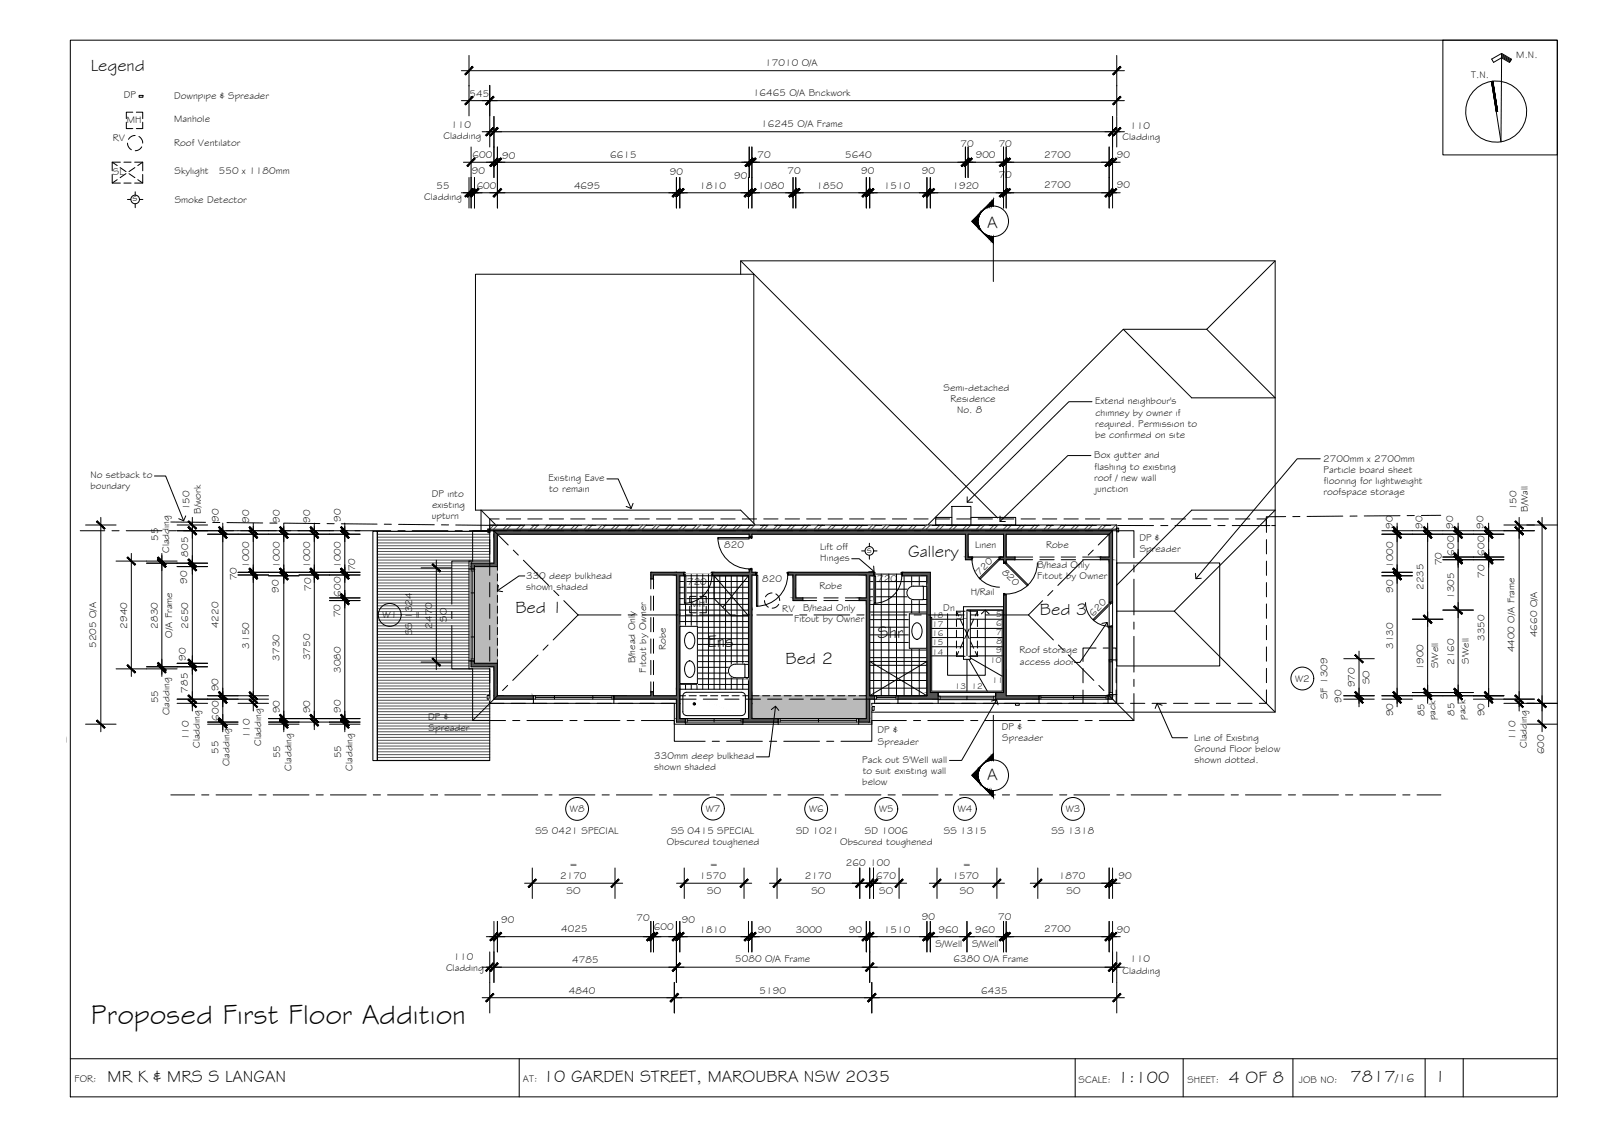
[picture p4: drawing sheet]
<svg xmlns="http://www.w3.org/2000/svg" width="420mm" height="297mm" viewBox="0 0 420 297" stroke-linecap="round" stroke-linejoin="round" font-family="sans-serif">
<defs><g id="words">
<text font-size="7.5" x="23.9" y="268.4">Proposed First Floor Addition</text>
<g font-size="4.5">
<text x="23.8" y="18.5">Legend</text>
<text x="258.9" y="59.7">A</text>
<text x="238.2" y="146.1">Gallery</text>
<text x="135.2" y="160.7">Bed 1</text>
<text x="272.7" y="161.2">Bed 3</text>
<text x="230.2" y="167.3">Shr</text>
<text x="185.6" y="169.7">Ens</text>
<text x="206" y="174">Bed 2</text>
<text x="258.9" y="204.5">A</text>
<text x="28.2" y="283.6">MR K &amp; MRS S LANGAN</text>
<text x="142.4" y="283.6">10 GARDEN STREET, MAROUBRA NSW 2035</text>
<text x="293.2" y="283.9">1:100</text>
<text x="322.3" y="283.9">4 OF 8</text>
<text x="354.2" y="283.8">7817</text>
<text x="376.3" y="283.7">1</text>
</g>
<text font-size="3.2" x="366" y="283.8">/16</text>
<g font-size="2.6">
<text x="200.7" y="17.3">17010 O/A</text>
<text x="397.7" y="15.3">M.N.</text>
<text x="385.8" y="20.5">T.N.</text>
<text x="32.5" y="25.7">DP</text>
<text x="45.7" y="26">Downpipe &amp; Spreader</text>
<text x="123.2" y="25.3">545</text>
<text x="197.5" y="25.1">16465 O/A Brickwork</text>
<text x="33.3" y="32.3">MH</text>
<text x="45.7" y="32">Manhole</text>
<text x="118.3" y="33.6">110</text>
<text x="199.6" y="33.3">16245 O/A Frame</text>
<text x="296.4" y="33.9">110</text>
<text x="29.6" y="37.1">RV</text>
<text x="45.7" y="38.4">Roof Ventilator</text>
<text x="116.3" y="36.5">Cladding</text>
<text x="123.9" y="41.5">600</text>
<text x="131.7" y="41.8">90</text>
<text x="160" y="41.5">6615</text>
<text x="198.7" y="41.4">70</text>
<text x="221.7" y="41.5">5640</text>
<text x="251.9" y="38.5">70</text>
<text x="255.9" y="41.5">900</text>
<text x="261.9" y="38.6">70</text>
<text x="273.9" y="41.4">2700</text>
<text x="292.9" y="41.3">90</text>
<text x="294.4" y="36.8">Cladding</text>
<text x="29.6" y="45.9">SL</text>
<text x="45.8" y="45.6">Skylight</text>
<text x="57.4" y="45.6">550 x 1180mm</text>
<text x="123.8" y="45.7">90</text>
<text x="175.7" y="46">90</text>
<text x="192.5" y="46.9">90</text>
<text x="206.6" y="45.6">70</text>
<text x="225.9" y="45.7">90</text>
<text x="241.8" y="45.7">90</text>
<text x="261.9" y="46.6">70</text>
<text x="34.8" y="52.8">s</text>
<text x="45.8" y="53.2">Smoke Detector</text>
<text x="111.3" y="52.5">Cladding</text>
<text x="114.5" y="49.6">55</text>
<text x="125" y="49.5">600</text>
<text x="150.5" y="49.5">4695</text>
<text x="183.5" y="49.5">1810</text>
<text x="198.8" y="49.5">1080</text>
<text x="214.2" y="49.5">1850</text>
<text x="231.8" y="49.5">1510</text>
<text x="249.8" y="49.5">1920</text>
<text x="273.9" y="49.4">2700</text>
<text x="292.9" y="49.3">90</text>
<text x="247.5" y="102.5">Semi-detached</text>
<text x="249.3" y="105.4">Residence</text>
<text x="287.2" y="106">Extend neighbour's</text>
<text x="251" y="108.3">No. 8</text>
<text x="287.2" y="111.9">required. Permission to</text>
<text x="287.3" y="109">chimney by owner if</text>
<text x="287.2" y="114.8">be confirmed on site</text>
<text x="23.7" y="125.3">No setback to</text>
<text x="287" y="120.2">Box gutter and</text>
<text x="287.1" y="123.1">flashing to existing</text>
<text x="347" y="121">2700mm x 2700mm</text>
<text x="347.1" y="123.9">Particle board sheet</text>
<text x="23.8" y="128.2">boundary</text>
<text x="113.2" y="130.3">DP into</text>
<text x="143.9" y="126">Existing Eave</text>
<text x="144" y="129">to remain</text>
<text x="286.9" y="126">roof / new wall</text>
<text x="287.1" y="129">junction</text>
<text x="347.1" y="129.8">roofspace storage</text>
<text x="347.2" y="126.9">flooring for lightweight</text>
<text x="49.7" y="133.8" transform="rotate(-90 49.7 133.8)">150</text>
<text x="52.6" y="134.7" transform="rotate(-90 52.6 134.7)">B/work</text>
<text x="57.4" y="136.9" transform="rotate(-90 57.4 136.9)">90</text>
<text x="65.4" y="137" transform="rotate(-90 65.4 137)">90</text>
<text x="73.4" y="137" transform="rotate(-90 73.4 137)">90</text>
<text x="81.4" y="137" transform="rotate(-90 81.4 137)">90</text>
<text x="89.4" y="136.8" transform="rotate(-90 89.4 136.8)">90</text>
<text x="113.3" y="136.2">upturn</text>
<text x="113.3" y="133.2">existing</text>
<text x="397.7" y="133.8" transform="rotate(-90 397.7 133.8)">150</text>
<text x="400.7" y="134.2" transform="rotate(-90 400.7 134.2)">B/Wall</text>
<text x="41.5" y="141.8" transform="rotate(-90 41.5 141.8)">55</text>
<text x="190" y="143.7">820</text>
<text x="255.7" y="143.6">Linen</text>
<text x="274.4" y="143.6">Robe</text>
<text x="298.8" y="141.8">DP &amp;</text>
<text x="365.3" y="138.6" transform="rotate(-90 365.3 138.6)">90</text>
<text x="373.1" y="138.6" transform="rotate(-90 373.1 138.6)">90</text>
<text x="381.1" y="138.6" transform="rotate(-90 381.1 138.6)">90</text>
<text x="389.1" y="138.6" transform="rotate(-90 389.1 138.6)">90</text>
<text x="44.4" y="145" transform="rotate(-90 44.4 145)">Cladding</text>
<text x="49.3" y="145.9" transform="rotate(-90 49.3 145.9)">805</text>
<text x="65.4" y="148.9" transform="rotate(-90 65.4 148.9)">1000</text>
<text x="73.4" y="148.9" transform="rotate(-90 73.4 148.9)">1000</text>
<text x="81.4" y="148.9" transform="rotate(-90 81.4 148.9)">1000</text>
<text x="89.4" y="148.9" transform="rotate(-90 89.4 148.9)">1000</text>
<text x="93.2" y="149.8" transform="rotate(-90 93.2 149.8)">70</text>
<text x="215.1" y="144.3">Lift off</text>
<text x="215.1" y="147.2">Hinges</text>
<text x="227.4" y="145">s</text>
<text x="272.1" y="148.8">B/head Only</text>
<text x="298.9" y="144.7">Spreader</text>
<text x="365.4" y="148.9" transform="rotate(-90 365.4 148.9)">1000</text>
<text x="378.2" y="148.2" transform="rotate(-90 378.2 148.2)">70</text>
<text x="381.4" y="145.7" transform="rotate(-90 381.4 145.7)">600</text>
<text x="389.4" y="145.7" transform="rotate(-90 389.4 145.7)">600</text>
<text x="49.1" y="153" transform="rotate(-90 49.1 153)">90</text>
<text x="62.2" y="152.2" transform="rotate(-90 62.2 152.2)">70</text>
<text x="73.1" y="155.4" transform="rotate(-90 73.1 155.4)">90</text>
<text x="81.6" y="154.9" transform="rotate(-90 81.6 154.9)">70</text>
<text x="138" y="151.8">330 deep bulkhead</text>
<text x="138" y="154.7">shown shaded</text>
<text x="180.2" y="153.4">720</text>
<text x="199.9" y="152.6">820</text>
<text x="214.9" y="154.4">Robe</text>
<text x="230.1" y="152.6">720</text>
<text x="256.9" y="150.9" transform="rotate(-45 256.9 150.9)">720</text>
<text x="262.6" y="150.1" transform="rotate(45 262.6 150.1)">820</text>
<text x="272.1" y="151.8">Fitout by Owner</text>
<text x="365.4" y="155.5" transform="rotate(-90 365.4 155.5)">90</text>
<text x="373.4" y="154.7" transform="rotate(-90 373.4 154.7)">2235</text>
<text x="389.3" y="151.5" transform="rotate(-90 389.3 151.5)">70</text>
<text x="89.3" y="161.8" transform="rotate(-90 89.3 161.8)">70</text>
<text x="89.4" y="156.4" transform="rotate(-90 89.4 156.4)">600</text>
<text x="181.1" y="159.2">MH</text>
<text x="205.2" y="160.5">RV</text>
<text x="210.7" y="160.1">B/head Only</text>
<text x="247.4" y="160.2">Dn</text>
<text x="254.6" y="156.1">H/Rail</text>
<text x="286.7" y="161.7" transform="rotate(-45 286.7 161.7)">620</text>
<text x="381.3" y="157.1" transform="rotate(-90 381.3 157.1)">1305</text>
<text x="33.3" y="164.8" transform="rotate(-90 33.3 164.8)">2940</text>
<text x="41.4" y="164.8" transform="rotate(-90 41.4 164.8)">2830</text>
<text x="45.2" y="167.2" transform="rotate(-90 45.2 167.2)">O/A Frame</text>
<text x="49.3" y="164.8" transform="rotate(-90 49.3 164.8)">2650</text>
<text x="57.3" y="164.7" transform="rotate(-90 57.3 164.7)">4220</text>
<text x="100.3" y="162">W1</text>
<text x="108.1" y="166.6" transform="rotate(-90 108.1 166.6)">SS 1324</text>
<text x="110.4" y="162.3" transform="rotate(-90 110.4 162.3)">=</text>
<text x="113.3" y="164.8" transform="rotate(-90 113.3 164.8)">2470</text>
<text x="117.2" y="163.1" transform="rotate(-90 117.2 163.1)">SO</text>
<text x="208.3" y="163">Fitout by Owner</text>
<text x="250.8" y="162.2">SL</text>
<text x="253.8" y="162.3">1</text>
<text x="403.2" y="167.1" transform="rotate(-90 403.2 167.1)">4660 O/A</text>
<text x="25.2" y="169.9" transform="rotate(-90 25.2 169.9)">5205 O/A</text>
<text x="48.7" y="173.2" transform="rotate(-90 48.7 173.2)">90</text>
<text x="65.3" y="170.1" transform="rotate(-90 65.3 170.1)">3150</text>
<text x="73.3" y="173.2" transform="rotate(-90 73.3 173.2)">3730</text>
<text x="81.3" y="173.1" transform="rotate(-90 81.3 173.1)">3750</text>
<text x="166.5" y="173.9" transform="rotate(-90 166.5 173.9)">B/head Only</text>
<text x="174.7" y="170.5" transform="rotate(-90 174.7 170.5)">Robe</text>
<text x="267.4" y="171.3">Roof storage</text>
<text x="365.4" y="170.2" transform="rotate(-90 365.4 170.2)">3130</text>
<text x="389.3" y="168.1" transform="rotate(-90 389.3 168.1)">3350</text>
<text x="397.2" y="171.1" transform="rotate(-90 397.2 171.1)">4400 O/A Frame</text>
<text x="89.4" y="176.4" transform="rotate(-90 89.4 176.4)">3080</text>
<text x="169.5" y="176.3" transform="rotate(-90 169.5 176.3)">Fitout by Owner</text>
<text x="267.5" y="174.2">access door</text>
<text x="339.7" y="178.7">W2</text>
<text x="359.2" y="179.4" transform="rotate(-90 359.2 179.4)">SO</text>
<text x="373.4" y="175.8" transform="rotate(-90 373.4 175.8)">1900</text>
<text x="377.2" y="175.3" transform="rotate(-90 377.2 175.3)">S'Well</text>
<text x="381.4" y="174.3" transform="rotate(-90 381.4 174.3)">2160</text>
<text x="385.2" y="174" transform="rotate(-90 385.2 174)">S'Well</text>
<text x="41.5" y="184.4" transform="rotate(-90 41.5 184.4)">55</text>
<text x="49.3" y="181.6" transform="rotate(-90 49.3 181.6)">785</text>
<text x="57.3" y="181.3" transform="rotate(-90 57.3 181.3)">90</text>
<text x="348.1" y="183.3" transform="rotate(-90 348.1 183.3)">SF 1309</text>
<text x="351.8" y="184.3" transform="rotate(-90 351.8 184.3)">90</text>
<text x="355.3" y="180.2" transform="rotate(-90 355.3 180.2)">970</text>
<text x="44.4" y="187.6" transform="rotate(-90 44.4 187.6)">Cladding</text>
<text x="57.4" y="188.9" transform="rotate(-90 57.4 188.9)">600</text>
<text x="73.4" y="187" transform="rotate(-90 73.4 187)">90</text>
<text x="81.4" y="187" transform="rotate(-90 81.4 187)">90</text>
<text x="89.4" y="186.8" transform="rotate(-90 89.4 186.8)">90</text>
<text x="112.3" y="188.8">DP &amp;</text>
<text x="112.4" y="191.7">Spreader</text>
<text x="262.8" y="191.4">DP &amp;</text>
<text x="365.4" y="187.8" transform="rotate(-90 365.4 187.8)">90</text>
<text x="373.6" y="187.8" transform="rotate(-90 373.6 187.8)">85</text>
<text x="376.5" y="188.8" transform="rotate(-90 376.5 188.8)">pack</text>
<text x="381.5" y="187.7" transform="rotate(-90 381.5 187.7)">85</text>
<text x="384.4" y="188.7" transform="rotate(-90 384.4 188.7)">pack</text>
<text x="389.4" y="187.8" transform="rotate(-90 389.4 187.8)">90</text>
<text x="0" y="194.3">ector - Existing</text>
<text x="49.5" y="194.1" transform="rotate(-90 49.5 194.1)">110</text>
<text x="52.4" y="196.1" transform="rotate(-90 52.4 196.1)">Cladding</text>
<text x="57.3" y="197.7" transform="rotate(-90 57.3 197.7)">55</text>
<text x="65.6" y="193.6" transform="rotate(-90 65.6 193.6)">110</text>
<text x="68.5" y="195.6" transform="rotate(-90 68.5 195.6)">Cladding</text>
<text x="230.1" y="192.3">DP &amp;</text>
<text x="230.3" y="195.2">Spreader</text>
<text x="262.9" y="194.3">Spreader</text>
<text x="313.2" y="194.2">Line of Existing</text>
<text x="313.3" y="197.1">Ground Floor below</text>
<text x="397.5" y="194.1" transform="rotate(-90 397.5 194.1)">110</text>
<text x="400.4" y="196.1" transform="rotate(-90 400.4 196.1)">Cladding</text>
<text x="405" y="197.7" transform="rotate(-90 405 197.7)">600</text>
<text x="60.2" y="200.9" transform="rotate(-90 60.2 200.9)">Cladding</text>
<text x="73.5" y="198.9" transform="rotate(-90 73.5 198.9)">55</text>
<text x="76.4" y="202.1" transform="rotate(-90 76.4 202.1)">Cladding</text>
<text x="89.5" y="198.9" transform="rotate(-90 89.5 198.9)">55</text>
<text x="92.4" y="202.1" transform="rotate(-90 92.4 202.1)">Cladding</text>
<text x="171.6" y="198.9">330mm deep bulkhead</text>
<text x="171.6" y="201.8">shown shaded</text>
<text x="226.2" y="200">Pack out S'Well wall</text>
<text x="226.3" y="202.9">to suit existing wall</text>
<text x="313.3" y="200">shown dotted.</text>
<text x="226.2" y="205.8">below</text>
<text x="149.5" y="212.9">W8</text>
<text x="185.1" y="212.8">W7</text>
<text x="212.2" y="212.9">W6</text>
<text x="230.6" y="212.9">W5</text>
<text x="251.2" y="212.9">W4</text>
<text x="279.5" y="212.9">W3</text>
<text x="140.4" y="218.6">SS 0421 SPECIAL</text>
<text x="174.9" y="221.5">Obscured toughened</text>
<text x="176" y="218.6">SS 0415 SPECIAL</text>
<text x="208.8" y="218.6">SD 1021</text>
<text x="220.4" y="221.6">Obscured toughened</text>
<text x="226.9" y="218.6">SD 1006</text>
<text x="247.6" y="218.6">SS 1315</text>
<text x="275.8" y="218.6">SS 1318</text>
<text x="149.4" y="227.5">=</text>
<text x="186.2" y="227.5">=</text>
<text x="221.9" y="227">260</text>
<text x="228.2" y="227">100</text>
<text x="252.5" y="227.5">=</text>
<text x="146.9" y="230.4">2170</text>
<text x="183.5" y="230.4">1570</text>
<text x="211.1" y="230.4">2170</text>
<text x="229.8" y="230.4">670</text>
<text x="249.8" y="230.4">1570</text>
<text x="277.7" y="230.4">1870</text>
<text x="293.3" y="230.5">90</text>
<text x="148.6" y="234.3">SO</text>
<text x="185.5" y="234.3">SO</text>
<text x="212.8" y="234.3">SO</text>
<text x="230.6" y="234.3">SO</text>
<text x="251.8" y="234.3">SO</text>
<text x="279.7" y="234.3">SO</text>
<text x="131.5" y="241.9">90</text>
<text x="147.2" y="244.5">4025</text>
<text x="166.9" y="241.6">70</text>
<text x="171.5" y="243.8">600</text>
<text x="178.8" y="241.9">90</text>
<text x="183.5" y="244.5">1810</text>
<text x="198.8" y="244.5">90</text>
<text x="208.7" y="244.5">3000</text>
<text x="222.6" y="244.5">90</text>
<text x="231.8" y="244.5">1510</text>
<text x="241.8" y="241.3">90</text>
<text x="246.2" y="244.5">960</text>
<text x="255.8" y="244.5">960</text>
<text x="261.8" y="241.2">70</text>
<text x="273.9" y="244.4">2700</text>
<text x="292.9" y="244.5">90</text>
<text x="119" y="251.6">110</text>
<text x="245.4" y="248.3">S/Well</text>
<text x="255" y="248.3">S/Well</text>
<text x="117" y="254.5">Cladding</text>
<text x="150.1" y="252.4">4785</text>
<text x="192.9" y="252.3">5080 O/A Frame</text>
<text x="250.1" y="252.3">6380 O/A Frame</text>
<text x="294.4" y="255.3">Cladding</text>
<text x="296.4" y="252.3">110</text>
<text x="149.2" y="260.5">4840</text>
<text x="199.2" y="260.5">5190</text>
<text x="257.3" y="260.5">6435</text>
<text x="19.6" y="283.8">FOR:</text>
<text x="137.2" y="283.6">AT:</text>
<text x="282.9" y="283.9">SCALE:</text>
<text x="311.5" y="283.9">SHEET:</text>
<text x="340.7" y="283.9">JOB NO:</text>
</g>
<g font-size="2.2">
<text x="261.2" y="161.7">5</text>
<text x="244.5" y="166.8">16</text>
<text x="244.5" y="164.4">17</text>
<text x="244.5" y="162">18</text>
<text x="261.3" y="164.1">6</text>
<text x="261.3" y="166.5">7</text>
<text x="244.5" y="171.6">14</text>
<text x="244.5" y="169.2">15</text>
<text x="259.7" y="173.8">10</text>
<text x="261.3" y="171.3">9</text>
<text x="261.3" y="168.9">8</text>
<text x="260.2" y="179">11</text>
<text x="250.4" y="180.7">13</text>
<text x="254.8" y="180.7">12</text>
</g>
</g></defs>
<!-- layer: HATCH -->
<g fill="none" stroke="#545454" stroke-width=".26">
<path d="M99 139.3h29.4M129.5 137.6l-1.1 1.1M130.5 137.6l-1.1 1.1M133.1 137.6l-1.1 1.1M134.1 137.6l-1.1 1.1M136.6 137.6l-1.1 1.1M137.6 137.6l-1 1.1M140.2 137.6l-1.1 1.1M141.2 137.6l-1.1 1.1M143.7 137.6l-1.1 1.1M144.7 137.6l-1.1 1.1M147.3 137.6l-1.1 1.1"/>
<path d="M148.3 137.6l-1.1 1.1M150.8 137.6l-1.1 1.1M151.8 137.6l-1.1 1.1M154.4 137.6l-1.1 1.1M155.4 137.6l-1.1 1.1M157.9 137.6l-1.1 1.1M158.9 137.6l-1.1 1.1M161.5 137.6l-1.1 1.1M162.5 137.6l-1.1 1.1M165 137.6l-1.1 1.1M166 137.6l-1.1 1.1M168.6 137.6l-1.1 1.1"/>
<path d="M169.6 137.6l-1.1 1.1M172.1 137.6l-1.1 1.1M173.1 137.6l-1.1 1.1M175.6 137.6l-1.1 1.1M176.6 137.6l-1.1 1.1M179.2 137.6l-1.1 1.1M180.2 137.6l-1.1 1.1M182.7 137.6l-1.1 1.1M183.7 137.6l-1.1 1.1M186.3 137.6l-1.1 1.1M187.3 137.6l-1.1 1.1M189.8 137.6l-1.1 1.1"/>
<path d="M190.8 137.6l-1.1 1.1M193.4 137.6l-1.1 1.1M194.4 137.6l-1.1 1.1M196.9 137.6l-1.1 1.1M197.9 137.6l-1.1 1.1M200.5 137.6l-1.1 1.1M201.5 137.6l-1.1 1.1M204 137.6l-1.1 1.1M205 137.6l-1.1 1.1M207.6 137.6l-1.1 1.1M208.6 137.6l-1.1 1.1M211.1 137.6l-1.1 1.1"/>
<path d="M212.1 137.6l-1.1 1.1M214.7 137.6l-1.1 1.1M215.7 137.6l-1.1 1.1M218.2 137.6l-1.1 1.1M219.2 137.6l-1.1 1.1M221.7 137.6l-1.1 1.1M222.7 137.6l-1.1 1.1M225.3 137.6l-1.1 1.1M226.3 137.6l-1.1 1.1M228.8 137.6l-1.1 1.1M229.8 137.6l-1.1 1.1M232.4 137.6l-1.1 1.1"/>
<path d="M233.4 137.6l-1.1 1.1M235.9 137.6l-1.1 1.1M236.9 137.6l-1.1 1.1M239.5 137.6l-1.1 1.1M240.5 137.6l-1.1 1.1M243 137.6l-1.1 1.1M244 137.6l-1.1 1.1M246.6 137.6l-1.1 1.1M247.6 137.6l-1.1 1.1M250.1 137.6l-1.1 1.1M251.1 137.6l-1.1 1.1M253.7 137.6l-1.1 1.1"/>
<path d="M254.7 137.6l-1.1 1.1M257.2 137.6l-1.1 1.1M258.2 137.6l-1.1 1.1M260.8 137.6l-1.1 1.1M261.8 137.6l-1.1 1.1M264.3 137.6l-1.1 1.1M265.3 137.6l-1.1 1.1M267.9 137.6l-1.2 1.1M268.8 137.6l-1.1 1.1M271.4 137.6l-1.1 1.1M272.4 137.6l-1.1 1.1M274.9 137.6l-1.1 1.1"/>
<path d="M275.9 137.6l-1.1 1.1M278.5 137.6l-1.1 1.1M279.5 137.6l-1.1 1.1M282 137.6l-1.1 1.1M283 137.6l-1.1 1.1M285.6 137.6l-1.1 1.1M286.6 137.6l-1.1 1.1M289.1 137.6l-1.1 1.1M290.1 137.6l-1.1 1.1M292.7 137.6l-1.1 1.1M292.9 138.4l-.3 .3M99 159.6h24"/>
<path d="M99 158.8h24M99 158.1h24M99 157.3h24M99 156.6h24M99 155.8h24M99 155.1h24M99 154.3h24M99 153.6h24M99 152.8h24M99 152.1h24M99 151.3h24M99 150.6h24"/>
<path d="M99 149.8h24M99 149.1h24M99 148.3h24M99 147.6h24M99 146.8h29.4M99 146.1h29.4M99 145.3h29.4M99 144.6h29.4M99 143.8h29.4M99 143.1h29.4M99 142.3h29.4M99 141.6h29.4"/>
<path d="M99 140.8h29.4M99 140.1h29.4M99 179.8h29.4M99 179.1h29.4M99 178.3h29.4M99 177.6h29.4M99 176.8h29.4M99 176.1h29.4M99 175.3h24M99 174.6h24M99 173.8h24M99 173.1h24"/>
<path d="M99 172.3h24M99 171.6h24M99 170.8h24M99 170.1h24M99 169.3h24M99 168.6h24M99 167.8h24M99 167.1h24M99 166.3h24M99 165.6h24M99 164.8h24M99 164.1h24"/>
<path d="M99 163.3h24M99 162.6h24M99 161.8h24M99 161.1h24M99 160.3h24M99 199.3h29.4M99 198.6h29.4M99 197.8h29.4M99 197.1h29.4M99 196.3h29.4M99 195.6h29.4M99 194.8h29.4"/>
<path d="M99 194.1h29.4M99 193.3h29.4M99 192.6h29.4M99 191.8h29.4M99 191.1h29.4M99 190.3h29.4M99 189.6h29.4M99 188.8h29.4M99 188.1h29.4M99 187.3h29.4M99 186.6h29.4M99 185.8h29.4"/>
<path d="M99 185.1h29.4M99 184.3h29.4M99 183.6h29.4M99 182.8h29.4M99 182.1h29.4M99 181.3h29.4M99 180.6h29.4"/>
</g>
<g fill="#bababa" stroke="#bababa" stroke-width=".26">
<path d="M124.4 148.5l4 .7v-.7zM124.4 148.5l4 .7h-4z"/>
<path d="M124.4 149.2l4 24.1v-24.1zM124.4 149.2l4 24.1h-4z"/>
<path d="M128.4 148.5l2.1 25.4v-25.4zM128.4 148.5l2.1 25.4h-2.1z"/>
<path d="M124.4 173.3l4 .6v-.6zM124.4 173.3l4 .6h-4z"/>
<path d="M178.3 182.4l48.9 6v-6zM178.3 182.4l48.9 6h-48.9z"/>
</g>
<g fill="#545454" stroke="#545454" stroke-width=".26">
<path d="M129.5 174.8h1v7.6z"/>
<path d="M129.5 139.1h162.3z"/>
<path d="M129.5 139.1l1 1zM129.5 139.1l1 1h-1z"/>
<path d="M129.5 140.1l1 7.6v-7.6zM129.5 140.1l1 7.6h-1z"/>
<path d="M123.6 147.7l6.9 .8v-.8zM123.6 147.7l6.9 .8h-6.9z"/>
<path d="M123.6 148.5l.8 .7v-.7zM123.6 148.5l.8 .7h-.8z"/>
<path d="M123.6 173.3l.8 .6v-.6zM123.6 173.3l.8 .6h-.8z"/>
<path d="M123.6 173.9l6.9 .9v-.9zM123.6 173.9l6.9 .9h-6.9z"/>
<path d="M196.3 161.2l.9 22.1v-22.1zM196.3 161.2l.9 22.1h-.9z"/>
<path d="M196.3 183.3l.9 1.1v-1.1zM196.3 183.3l.9 1.1h-.9z"/>
<path d="M196.3 184.4l.9 4v-4zM196.3 184.4l.9 4h-.9z"/>
<path d="M195.1 188.4l8.7 .9v-.9zM195.1 188.4l8.7 .9h-8.7z"/>
<path d="M129.5 174.8v7.6h1zM129.5 182.4h1l-1 .9z"/>
<path d="M130.5 182.4l9.1 .9v-.9zM129.5 183.3l1-.9 9.1 .9z"/>
<path d="M129.5 139.1l162.3 1v-1zM129.5 139.1l162.3 1h-161.3z"/>
<path d="M196.5 140.1l.7 .7v-.7zM196.5 140.1l.7 .7h-.7z"/>
<path d="M290.9 140.1l.9 5.9v-5.9zM290.9 140.1l.9 5.9h-.9z"/>
<path d="M263.2 140.1l.7 5.9v-5.9zM263.2 140.1l.7 5.9h-.7z"/>
<path d="M253.2 140.1l.7 5.9v-5.9zM253.2 140.1l.7 5.9h-.7z"/>
<path d="M288.6 146l3.2 .7v-.7zM288.6 146l3.2 .7h-3.2z"/>
<path d="M262.3 146l3.9 .7v-.7zM262.3 146l3.9 .7h-3.9z"/>
<path d="M253.2 146l1.5 .7v-.7zM253.2 146l1.5 .7h-1.5z"/>
<path d="M263.2 146.7l.7 .7v-.7zM263.2 146.7l.7 .7h-.7z"/>
<path d="M206.8 150l22.3 .7v-.7zM206.8 150l22.3 .7h-22.3z"/>
<path d="M236.7 150l7.3 1v-1zM236.7 150l7.3 1h-7.3z"/>
<path d="M227.2 150.7l1.9 .3v-.3zM227.2 150.7l1.9 .3h-1.9z"/>
<path d="M227.2 151l.9 5.8v-5.8zM227.2 151l.9 5.8h-.9z"/>
<path d="M208 150.7l.7 6.1v-6.1zM208 150.7l.7 6.1h-.7z"/>
<path d="M225.3 156.8l2.8 .7v-.7zM225.3 156.8l2.8 .7h-2.8z"/>
<path d="M208 156.8l2.6 .7v-.7zM208 156.8l2.6 .7h-2.6z"/>
<path d="M290.9 146.7l.9 11.1v-11.1zM290.9 146.7l.9 11.1h-.9z"/>
<path d="M290.9 164.4l.9 8.6v-8.6zM290.9 164.4l.9 8.6h-.9z"/>
<path d="M263.2 155.9l.7 25.7v-25.7zM263.2 155.9l.7 25.7h-.7z"/>
<path d="M243.1 151l.9 30.6v-30.6zM243.1 151l.9 30.6h-.9z"/>
<path d="M290.9 182.1l.9 .3v-.3zM290.9 182.1l.9 .3h-.9z"/>
<path d="M261.1 181.6l2.8 .8v-.8zM261.1 181.6l2.8 .8h-2.8z"/>
<path d="M243.1 181.6l2.9 .8v-.8zM243.1 181.6l2.9 .8h-2.9z"/>
<path d="M227.2 157.5l.9 24.9v-24.9zM227.2 157.5l.9 24.9h-.9z"/>
<path d="M290.6 182.4l1.2 .9v-.9zM290.6 182.4l1.2 .9h-1.2z"/>
<path d="M261.1 182.4l11.4 .9v-.9zM261.1 182.4l11.4 .9h-11.4z"/>
<path d="M235.5 182.4l10.5 .9v-.9zM235.5 182.4l10.5 .9h-10.5z"/>
<path d="M227.2 182.4l2.2 .9v-.9zM227.2 182.4l2.2 .9h-2.2z"/>
<path d="M227.2 183.3l.9 5.1v-5.1zM227.2 183.3l.9 5.1h-.9z"/>
<path d="M225.2 188.4l2.9 .9v-.9zM225.2 188.4l2.9 .9h-2.9z"/>
<path d="M194.8 188.4l9.3 .9v-.9zM194.8 188.4l9.3 .9h-9.3z"/>
<path d="M177.4 161.2l.9 19.5v-19.5zM177.4 161.2l.9 19.5h-.9z"/>
<path d="M177.4 180.7l.9 1.7v-1.7zM177.4 180.7l.9 1.7h-.9z"/>
<path d="M170.7 181.4l.7 1v-1zM170.7 181.4l.7 1h-.7z"/>
<path d="M161 182.4l17.3 .9v-.9zM161 182.4l17.3 .9h-17.3z"/>
<path d="M177.4 183.3l.9 1.1v-1.1zM177.4 183.3l.9 1.1h-.9z"/>
<path d="M177.4 184.4l.9 4v-4zM177.4 184.4l.9 4h-.9z"/>
<path d="M177.4 188.4l2.4 .9v-.9zM177.4 188.4l2.4 .9h-2.4z"/>
<path d="M170.7 150l6.7 .7v-.7zM170.7 150l6.7 .7h-6.7z"/>
<path d="M177.4 150l1.9 1v-1zM177.4 150l1.9 1h-1.9z"/>
<path d="M170.7 150.7l.7 1.1v-1.1zM170.7 150.7l.7 1.1h-.7z"/>
<path d="M177.4 151l.9 10.2v-10.2zM177.4 151l.9 10.2h-.9z"/>
<path d="M196.5 149.3l.7 .7v-.7zM196.5 149.3l.7 .7h-.7z"/>
<path d="M186.9 150l11.3 .7v-.7zM186.9 150l11.3 .7h-11.3z"/>
<path d="M186.9 150.7l10.3 .3v-.3zM186.9 150.7l10.3 .3h-10.3z"/>
<path d="M196.3 151l.9 8.9v-8.9zM196.3 151l.9 8.9h-.9z"/>
<path d="M196.3 159.9l.9 1.3v-1.3zM196.3 159.9l.9 1.3h-.9z"/>
<path d="M139.6 182.4l.3 .9v-.9zM139.6 182.4l.3 .9h-.3z"/>
</g>
<!-- layer: EXISTING -->
<g fill="none" stroke="#000" stroke-width=".26">
<path d="M130.9 136.1h-2.5v3.5M132.8 136.1h3.8M138.4 136.1h3.8M144 136.1h3.8M149.7 136.1h3.7M155.3 136.1h3.8M160.9 136.1h3.8M166.5 136.1h3.8M172.2 136.1h3.7M177.8 136.1h3.8M183.4 136.1h3.8M189 136.1h3.8"/>
<path d="M194.7 136.1h3.7M200.3 136.1h3.8M205.9 136.1h3.8M211.5 136.1h3.8M217.2 136.1h3.7M222.8 136.1h3.8M228.4 136.1h3.8M234 136.1h3.8M239.7 136.1h3.7M245.3 136.1h3.8M250.9 136.1h3.8M256.5 136.1h3.8"/>
<path d="M262.2 136.1h3.7M267.8 136.1h3.8M273.4 136.1h3.8M279 136.1h3.8M284.7 136.1h3.7M290.3 136.1h3.8M295.9 136.1h3.8M301.5 136.1h3.8M307.2 136.1h3.7M312.8 136.1h3.8M318.4 136.1h3.8M324 136.1h3.8"/>
<path d="M329.7 136.1h2.5v3.5M128.4 141.5v3.7M128.4 147.1v3.7M128.4 152.7v3.8M128.4 158.3v3.8M332.2 141.5v3.7M332.2 147.1v3.7M332.2 152.7v3.8M332.2 158.3v3.8M128.4 164v3.7M128.4 169.6v3.7M128.4 175.2v3.8"/>
<path d="M284 175.3v3.7M287.5 169.9h-3.5v3.5M289.3 169.9h3.4v3.5M292.7 175.3v3.7M332.2 164v3.7M332.2 169.6v3.7M332.2 175.2v3.8M128.4 180.9v3.5h3.8M134.1 184.4h3.7M139.7 184.4h3.7M145.3 184.4h3.8M150.9 184.4h3.8"/>
<path d="M156.6 184.4h3.7M162.2 184.4h3.7M167.8 184.4h3.8M173.4 184.4h3.8M179.1 184.4h3.7M184.7 184.4h3.7M190.3 184.4h3.8M195.9 184.4h3.8M201.6 184.4h3.7M207.2 184.4h3.7M212.8 184.4h3.8M218.4 184.4h3.8"/>
<path d="M224.1 184.4h3.7M229.7 184.4h3.7M235.3 184.4h3.8M240.9 184.4h3.8M246.6 184.4h3.7M252.2 184.4h3.7M257.8 184.4h3.8M263.4 184.4h3.8M269.1 184.4h3.7M274.7 184.4h3.7M284 180.9v3.5h-3.7M284 184.4h3.5"/>
<path d="M289.3 184.4h3.4M292.7 180.9v3.5h1.9M296.5 184.4h3.8M302.1 184.4h3.8M307.8 184.4h3.7M313.4 184.4h3.7M319 184.4h3.8M324.6 184.4h3.8M332.2 180.9v3.5h-1.9"/>
</g>
<!-- layer: TILES -->
<g fill="none" stroke="#000" stroke-width=".26">
<path d="M178.3 152.5h18M178.3 158.4h18M178.3 154h18M178.3 155.4h18M178.3 156.9h18M178.3 159.9h18M179.5 151h7.2M179.8 150.4v30.3M181.3 150.4v30.3M182.8 150.4v30.3M184.3 150.4v30.3M185.8 150.4v30.3"/>
<path d="M187.3 151v29.7M188.8 151v29.7M190.3 151v29.7M191.8 151v29.7M193.3 151v29.7M194.8 151v29.7M228.1 152.5h15M228.1 154.5h15M228.1 156.5h15M228.1 158.5h15M229.1 151v31.4M229.3 150.5h7.2"/>
<path d="M231.1 150.5v31.9M233.1 150.5v31.9M235.1 150.5v31.9M237.1 151v31.4M239.1 151v31.4M241.1 151v31.4M178.3 164.5h18M178.3 176.5h18M178.3 161.5h18M178.3 163h18M178.3 166h18M178.3 167.4h18"/>
<path d="M178.3 168.9h18M178.3 170.4h18M178.3 172h18M178.3 173.5h18M178.3 175h18M178.3 178h18M178.3 179.4h18M228.1 160.5h15M228.1 162.4h15M228.1 164.4h15M228.1 166.4h15M228.1 168.4h15"/>
<path d="M228.1 170.4h15M228.1 172.4h15M228.1 174.4h15M228.1 176.4h15M228.1 178.4h15M228.1 180.4h15"/>
</g>
<!-- layer: MASK -->
<g fill="#fff" stroke="#fff" stroke-width=".26">
<path d="M178.3 180.7h18z"/>
<path d="M178.3 180.7h18v7.7z"/>
<path d="M263.9 147.5v.6l-.2-.3z"/>
<path d="M263.9 147.5l5.6 5.6-5.6-5z"/>
<path d="M261.6 146.7l.3-.2 .3 .2z"/>
<path d="M256.8 151.6l4.8-4.9h.6z"/>
<path d="M291.1 158l.2 .3-.2 .2z"/>
<path d="M291.1 158v.5l-4.1 4.1z"/>
<path d="M191.1 175.6v.6z"/>
<path d="M237.9 155.1v.7z"/>
<path d="M238.5 160.9h4.6v9.1zM238.5 160.9v9.1h4.6z"/>
<path d="M178.3 188.4h18zM178.3 180.7l18 7.7h-18z"/>
<path d="M198.4 150.7l.3 8.3v-8.3zM198.4 150.7l.3 8.3h-.3z"/>
<path d="M188.3 141.3h8.2v-.4zM188.3 140.9h8.2l-8.2 .4z"/>
<path d="M263.9 148.1l5.6 5.5v-.5zM269.5 153.1l.2 .2-.2 .3z"/>
<path d="M229.3 151h.3l-.3 7.2zM229.6 151l-.3 7.2h.3z"/>
<path d="M179.5 151l.4 7.2v-7.2zM179.5 151l.4 7.2h-.4z"/>
<path d="M178.3 164.2l4.6 15h-4.6zM178.3 164.2l4.6 15v-15z"/>
<path d="M256.8 151.6l5.4-4.9-4.9 4.9zM256.8 151.6l.3 .2 .2-.2z"/>
<path d="M291.1 158l-4.1 4.1v.5zM287 162.1v.5l-.3-.2z"/>
<path d="M191.1 175.6v.6zM191.1 175.5v.7z"/>
<path d="M191.1 175.5l.1 1.1zM191.2 175.2v1.4z"/>
<path d="M191.2 175.2v1.4zM191.2 175.2v1.4z"/>
<path d="M191.2 175.2l.1 1.7zM191.3 174.9l-.1 .3 .1 1.7z"/>
<path d="M191.3 174.9l.1 2zM191.3 174.9l.1 2z"/>
<path d="M191.4 174.9l.2 2.2-.2-.2zM191.6 174.7l-.2 .2 .2 2.2z"/>
<path d="M191.6 174.7v2.5zM191.6 174.6v2.6z"/>
<path d="M191.6 174.6l.2 2.8-.2-.2zM191.6 174.6l.2 2.8v-3z"/>
<path d="M191.8 174.4v3zM191.8 174.4v3z"/>
<path d="M191.8 174.4l.3 3.1-.3-.1zM191.8 174.4l.3 3.1v-3.2z"/>
<path d="M192.1 174.3l.1 3.2zM192.1 174.3l.1 3.2z"/>
<path d="M192.2 174.3l.3 3.3-.3-.1zM192.2 174.3l.3 3.3v-3.4z"/>
<path d="M192.5 174.2v3.4zM192.5 174.2v3.4z"/>
<path d="M192.5 174.2l.3 3.5-.3-.1zM192.5 174.2l.3 3.5v-3.6z"/>
<path d="M192.8 174.1v3.6zM192.8 174.1v3.6z"/>
<path d="M192.8 174.1l2.4 3.6h-2.4zM192.8 174.1l2.4 3.6v-3.6z"/>
<path d="M195.2 174.1v3.6zM195.2 174.1v3.6zM195.2 174.1v3.6zM195.2 174.1v3.6z"/>
<path d="M195.2 174.1l.1 3.6zM195.2 174.1l.1 3.6zM195.3 174.1v3.6zM195.3 174.1v3.6z"/>
<path d="M195.3 174.1v3.6zM195.3 174.1v3.6z"/>
<path d="M195.3 174.2v3.5zM195.3 174.2v3.4zM195.3 174.2v3.4zM195.3 174.2v3.4z"/>
<path d="M195.3 174.2v3.4zM195.3 174.2v3.4zM195.3 174.2v3.4zM195.3 174.2v3.4z"/>
<path d="M195.3 174.2v3.4zM195.3 174.2v3.4zM195.3 174.2v3.4zM195.3 174.2v3.4z"/>
<path d="M195.3 174.2v3.4zM195.3 174.2l.1 3.4z"/>
<path d="M195.4 174.2v3.4zM195.4 174.2v3.4z"/>
<path d="M195.4 174.2v3.4zM195.4 174.2v3.4zM195.4 174.2v3.4zM195.4 174.2v3.4z"/>
<path d="M195.4 174.2v3.4zM195.4 174.2v3.4z"/>
<path d="M195.4 174.2v3.4zM195.4 174.2v3.4z"/>
<path d="M195.4 174.2v3.4zM195.4 174.2v3.4z"/>
<path d="M195.4 174.2v3.4zM195.4 174.2v3.4z"/>
<path d="M195.4 174.2v3.4zM195.4 174.2v3.4zM195.4 174.2v3.4zM195.4 174.2v3.4z"/>
<path d="M195.4 174.2v3.4zM195.4 174.2v3.4z"/>
<path d="M195.4 174.2v3.4zM195.4 174.2v3.4z"/>
<path d="M195.4 174.2v3.4zM195.4 174.2v3.4z"/>
<path d="M195.4 174.2v3.4zM195.4 174.2v3.4z"/>
<path d="M195.4 174.3v3.3zM195.4 174.3v3.3z"/>
<path d="M195.4 174.3v3.3zM195.4 174.3v3.3z"/>
<path d="M195.4 174.3v3.3zM195.4 174.3v3.3z"/>
<path d="M195.4 174.3v3.3zM195.4 174.3v3.2z"/>
<path d="M195.4 174.2l.9 3.4h-.9zM195.4 174.2l.9 3.4v-3.4z"/>
<path d="M237.9 155.1v.7zM237.9 155.1v.7z"/>
<path d="M238 154.8l-.1 1zM238 154.8v1.3z"/>
<path d="M238 154.8v1.3zM238 154.8v1.3z"/>
<path d="M238.1 154.5l-.1 1.6zM238.1 154.5v1.9l-.1-.3z"/>
<path d="M238.1 154.5v1.9zM238.2 154.5v1.9z"/>
<path d="M238.4 154.2l-.2 .3v1.9zM238.4 154.2v2.5l-.2-.3z"/>
<path d="M238.4 154.2v2.5zM238.4 154.2v2.5z"/>
<path d="M238.4 154.2v2.5l.2-2.7zM238.6 154v2.9l-.2-.2z"/>
<path d="M238.6 154v2.9zM238.6 154v2.9z"/>
<path d="M238.6 154v2.9l.3-3.1zM238.9 153.8v3.3l-.3-.2z"/>
<path d="M238.9 153.8v3.3zM239 153.8l-.1 3.3z"/>
<path d="M239 153.8v3.3l.3-3.4zM239.3 153.7v3.5l-.3-.1z"/>
<path d="M239.3 153.7v3.5zM239.3 153.7v3.5z"/>
<path d="M239.3 153.7v3.5l.3-3.5zM239.6 153.7v3.5h-.3zM239.6 153.7v3.5zM239.6 153.7v3.5z"/>
<path d="M239.6 153.7v3.5l2.4-3.5zM242 153.7v3.5h-2.4z"/>
<path d="M242 153.7v3.5zM242 153.7v3.5zM242 153.7v3.5zM242 153.7v3.5z"/>
<path d="M242 153.7v3.5zM242.1 153.7l-.1 3.5zM242.1 153.7v3.5zM242.1 153.7v3.5z"/>
<path d="M242.1 153.7v3.5zM242.1 153.7v3.5z"/>
<path d="M242.1 153.7v3.5zM242.1 153.7v3.5zM242.1 153.7v3.5zM242.1 153.7v3.5z"/>
<path d="M242.1 153.7v3.5zM242.1 153.7v3.5zM242.1 153.7v3.5zM242.1 153.7v3.5z"/>
<path d="M242.1 153.7v3.5zM242.1 153.7v3.5z"/>
<path d="M242.1 153.7v3.5zM242.1 153.7v3.5z"/>
<path d="M242.1 153.7v3.5zM242.2 153.7l-.1 3.5z"/>
<path d="M242.2 153.7v3.5zM242.2 153.7v3.5z"/>
<path d="M242.2 153.7v3.5zM242.2 153.7v3.5zM242.2 153.7v3.5zM242.2 153.7v3.5z"/>
<path d="M242.2 153.7v3.5zM242.2 153.7v3.5z"/>
<path d="M242.2 153.7v3.5zM242.2 153.8v3.4z"/>
<path d="M242.2 153.8v3.3zM242.2 153.8v3.3z"/>
<path d="M242.2 153.8v3.3zM242.2 153.8v3.3z"/>
<path d="M242.2 153.8v3.3zM242.2 153.8v3.3zM242.2 153.8v3.3zM242.2 153.8v3.3z"/>
<path d="M242.2 153.8v3.3zM242.2 153.8v3.3z"/>
<path d="M242.2 153.8v3.3zM242.2 153.8v3.3z"/>
<path d="M242.2 153.8v3.3zM242.2 153.8v3.3z"/>
<path d="M242.2 153.8v3.3zM242.2 153.8v3.3z"/>
<path d="M242.2 153.8v3.3zM242.2 153.8v3.3z"/>
<path d="M242.2 153.8v3.3zM242.2 153.8v3.3z"/>
<path d="M242.2 153.8v3.3zM242.2 153.8v3.3z"/>
<path d="M242.2 153.8v3.3zM242.2 153.8v3.3z"/>
<path d="M242.2 153.7v3.5l.9-3.5zM243.1 153.7v3.5h-.9z"/>
<path d="M228.8 185.2l.5 1v-1zM228.8 185.2l.5 1h-.5z"/>
<path d="M127.8 182.3l.5 1v-1zM127.8 182.3l.5 1h-.5z"/>
</g>
<path d="M179.5 151h.4v7.2h-.4zM188.3 140.9h8.2v.4h-8.2zM198.4 150.7h.3v8.3h-.3zM229.3 151h.3v7.2h-.3zM256.8 151.6l5.1-5.1 .3 .2-5.1 5.1zM263.9 147.5l5.8 5.8-.2 .3-5.8-5.8zM291.1 158l.2 .3-4.3 4.3-.3-.2zM178.3 164.2h4.6v15h-4.6zM238.5 160.9h4.6v9.1h-4.6zM178.3 180.7h18v7.7h-18z" fill="none" stroke="#fff" stroke-width=".26"/>
<!-- layer: WETAREA FIXTURES -->
<g fill="none" stroke="#000" stroke-width=".26">
<path d="M187.3 151h9v10.5h-4.5l-4.5-4.6zM187.3 151l9 10.5M196.3 151l-6.7 8.2M242.1 153.7h1v3.5h-1M242.2 157.1l-.1-3.4h-2.5a1.76 1.76 0 0 0-1.7 1.7 1.76 1.76 0 0 0 1.7 1.8M242.2 157.1l-.2 .1h-2.4M178.3 164.2h4.6v15h-4.6zM180.2 166.1a1.12 1.12 0 0 1 1.2-.2 1.12 1.12 0 0 1 .6 .9 2.36 2.36 0 0 1-1.1 3.3 2.43 2.43 0 0 1-1-3.7zM180.2 173.6a1.12 1.12 0 0 1 1.2-.2 1.12 1.12 0 0 1 .6 .9 2.36 2.36 0 0 1-1.1 3.3 2.43 2.43 0 0 1-1-3.7zM195.2 174.1l.2 .2-.1 3.3-2.5 .1a1.78 1.78 0 0 1-1.7-1.8 1.78 1.78 0 0 1 1.7-1.8h2.4M195.3 174.2h1v3.4h-1M228.1 173.4h15v9h-15z"/>
<path d="M228.1 173.4l15 9M238.5 160.9h4.6v9.1h-4.6zM239.8 163.6a1.12 1.12 0 0 1 1.2-.2 1.12 1.12 0 0 1 .7 .9 2.36 2.36 0 0 1-1.2 3.3 2.43 2.43 0 0 1-1-3.7zM243.1 173.4l-15 9M178.3 180.7h18v7.7h-18zM179.1 182.5v4.1a1.01 1.01 0 0 0 1 1h14.4M194.5 181.5a1.01 1.01 0 0 1 1 1M194.5 181.5h-14.4a1.01 1.01 0 0 0-1 1M195.5 182.5v4.1a1.01 1.01 0 0 1-1 1"/>
<circle cx="182.1" cy="184.5" r=".31"/>
<circle cx="182.1" cy="184.5" r=".2"/>
</g>
<!-- layer: NEWWORK -->
<g fill="none" stroke="#000" stroke-width=".26">
<path d="M97.8 139.3h1.2v60.1h-1.2zM128.4 137.6h164.5v1.1h-164.5zM123.6 149.2v-1.5h5.9v-8.6h162.3v33.9M123.6 147.7h.1M124.4 148.5h.1M124.4 148.5v.7h-1.4M124.4 148.5h6.1M130.5 150.4v1.9M130.5 153.3v1.8M130.5 156.1v1.8M130.5 158.9v1.9M179.3 150v1"/>
<path d="M179.5 151h-1.2v37.4h1.5v1.5M179.6 150h-8.9v1.8h.7v-1.1h6v31.7h-6v-1h-.7v1h-9.7v2M186.5 150h10v-.7h.7v.7h1v.7h-1v37.7h6.9v1.5M186.9 150v1h9.4v37.4h-1.5v1.5M254.7 146.7h-1.5v-6.6h-56v.7h-.7v-.7h-66v9.4M254.7 146h-.8v-5.9h9.3v5.9h-.9M262.3 146.7h.9v.7h.7v-.7h2.3v-.7h-2.3v-5.9h27v5.9h-2.3v.7h2.3v26.3h2M123 173.3h1.4v.6h6.1M123.6 173.3v1.5h5.9v8.5h10.4M130.5 172.9v9.5h9.4v2M130.5 161.7v1.9M130.5 164.5v1.9"/>
<path d="M130.5 167.3v1.9M130.5 170.1v1.9M161 183.3h16.4v6h2.4M178.3 182.4h1.5M180.7 182.4h1.9M183.5 182.4h1.9M186.4 182.4h1.8M189.2 182.4h1.9M192 182.4h1.9M194.8 182.4h1.5M194.8 189.3h9.3M197.2 182.4h1.9"/>
<path d="M200 182.4h1.9M202.8 182.4h1.9M205.6 182.4h1.9M208.5 182.4h1.8M211.3 182.4h1.8M214.1 182.4h1.8M216.9 182.4h1.9M219.7 182.4h1.9M222.5 182.4h1.9M225.3 182.4h1.9M229.4 183.3h-1.3v6h-2.9M229.4 184.4v-2h-1.3v-31.4h1v-1h-22.3v.7h1.2v6.8h2.6v-.7h-1.9v-6.1h18.5v6.1h-1.9v.7h1.9v30.9h-2v1.5"/>
<path d="M235.5 183.3h10.5M235.5 184.4v-2h7.6v-31.4h-6.4v-1h7.3v31.6h2v2.8M261.1 183.3h11.4M261.1 184.4v-2.8h2.1v-25.7h.7v26.5h8.6v2M291.8 182.1v1.2h-1.2M292.9 182.1h-2v.3h-.3v2"/>
</g>
<!-- layer: BORDER -->
<g fill="none" stroke="#000" stroke-width=".26">
<path d="M18.4 10.5h390v277.1h-390zM378.4 10.5h30v30.1h-30zM393.8 14.9l2.2 1.3M393.8 14l2.6 1.5-.5 .9-2.1-1.3-2.1 1.3-.5-.9 2.6-1.5-.1 23.2-2.5-15.8M393.8 14.3l2.5 1.4M393.8 14.6l2.4 1.4M391.5 21.3l1.3 7.9M18.4 277.6h390M136.2 277.6v10M282 277.6v10M310.3 277.6v10M339.1 277.6v10"/>
<path d="M373.8 277.6v10M383.8 277.6v10"/>
<circle cx="392.4" cy="29.2" r="8"/>
</g>
<!-- layer: SERVICES -->
<g fill="none" stroke="#000" stroke-width=".26">
<path d="M33.1 32v1.7h1.7M33.5 37.5l.2 .9 .7 .9M34.8 29.4h-1.7v1.7M35.4 35.5l-1 .3-.7 .7M35.8 29.4h1.6v1.7M36.4 35.8l.7 .6 .3 1.1M36.5 25h1v.5h-1zM37.2 38.5l-.6 .7-1.1 .3M37.4 32v1.7h-1.6M29.4 45.7v2.3h2.2M29.4 42.5h2.2M30.7 43.4l-1.3-.9v2.3"/>
<path d="M30.7 47.1l-1.3 .9M31.5 43.9l1.5 1.1M32.5 42.5h1.9M32.5 48h1.9M33 45.5l-1.5 1.1M33.4 52.3h.9M33.8 45.5l1.6 1.1M35.3 42.5h2.1v2.3M35.4 43.9l-1.6 1.1M35.5 50.3v.9M35.5 53.4v1.1M36.1 47.1l1.3 .9"/>
<path d="M36.6 52.3h.9M37.4 45.7v2.3h-2.1M37.4 42.5l-1.3 .9M128 138.7h.4v1h-.4zM249.6 135.7h-4.2v1.9h21v-1.9h-11.8M292.9 138.4h.5v1h-.5zM180.9 159v1.6h1.7M182.6 156.4h-1.7v1.6M183.5 156.4h1.7v1.6M185.2 159v1.6h-1.7M200.5 157.5l.2 .9 .8 .8M202.5 155.5l-1 .2-.7 .8"/>
<path d="M203.5 155.7l.7 .7 .3 1.1M204.2 158.4l-.9 .9-.8 .1M226 144.4h.9M228 142.4v.9M228 145.6v1M229.1 144.4h.9M250.9 160.2h2.2M250.9 172.1h2.2M250.9 160.2v1.3M250.9 162.4v1.9M250.9 165.2v1.9M250.9 168v1.9"/>
<path d="M250.9 170.8v1.3M250.9 160.2l.5 1.3M251.4 170.8l-.5 1.3M251.8 162.3l.8 1.8M252.6 168.2l-.8 1.8M253 164.9l.6 1.3-.6 1.2M254.1 160.2h2.3M254.1 172.1h2.3M254.2 164.9l-.6 1.3 .6 1.2M254.6 168.2l.8 1.8M255.4 162.3l-.8 1.8M255.8 170.8l.6 1.3"/>
<path d="M256.4 160.2v1.3M256.4 162.4v1.9M256.4 165.2v1.9M256.4 168v1.9M256.4 170.8v1.3M256.4 160.2l-.6 1.3M127.8 182.3h.5v1h-.5zM228.8 185.2h.5v1h-.5zM266.3 184.4h1v.5h-1z"/>
<circle cx="35.5" cy="52.3" r="1.13"/>
<circle cx="228" cy="144.4" r="1.13"/>
</g>
<!-- layer: INSULCLAD -->
<path d="M128.4 138.7v8.4h-5.4v2.1M292.9 138.7v34.3M123 173.3v2.1h5.4v9h11.5M161 184.4h15.9v5.5h27.2M229.4 184.4h-.8v5.5h-3.4M235.5 184.4h10.5M261.1 184.4h11.4M292.9 182.1v2.3h-2.3" fill="none" stroke="#000" stroke-width=".26"/>
<!-- layer: STAIRS -->
<g fill="none" stroke="#000" stroke-width=".26">
<path d="M262.9 159.9v21.3h-18.5v-19.3h-.4M263.2 159.9h-9.6v12.1M263.2 159.1h-10.5v13.8h1.8v-13M244.4 172h8.3M244.4 169.6h8.3M244.4 167.1h8.3M244.4 164.8h8.3M244.4 162.3h8.3M253.6 172.9v8.3M254.1 172.9l4.8 8.3M254.5 172h8.4M254.5 169.6h8.4"/>
<path d="M254.5 167.1h8.4M254.5 164.8h8.4M254.5 162.3h8.4M254.5 172.5l8.4 4.8"/>
</g>
<!-- layer: DOORS -->
<g fill="none" stroke="#000" stroke-width=".26">
<path d="M179.3 150h.3l-.1 1h-.2zM179.5 151h.4v7.2h-.4zM186.5 150h.4v1h-.2zM188.3 140.9h8.2v.4h-8.2zM196.5 140.8h.7v.3l-.7-.2zM196.5 149.2l.7-.2v.3h-.7zM198.2 150h.4l-.2 .7h-.2zM198.4 150.7h.3v8.3h-.3zM206.4 150h.4v.7h-.2zM229.1 150h.4l-.2 1h-.2zM229.3 151h.3v7.2h-.3zM236.4 150h.3v1h-.2z"/>
<path d="M254.7 146h.4l-.1 .7h-.3zM256.8 151.6l5.1-5.1 .3 .2-5.1 5.1zM262 146h.3v.7h-.1zM263.2 147.4h.7v.1l-.7 .2zM263.2 155.6l.7 .2v.1h-.7zM263.9 147.5l5.8 5.8-.2 .3-5.8-5.8zM290.9 157.8h.9v.4l-.9-.2zM291.1 158l.2 .3-4.3 4.3-.3-.2zM290.9 164.2l.9-.1v.3h-.9z"/>
</g>
<!-- layer: 0.13 -->
<g fill="none" stroke="#000" stroke-width=".26">
<path d="M170.7 151.8v2.6M170.7 156.3v3.7M171.4 151.8v2.6M171.4 156.3v3.7M186.7 150.9a7.2 7.2 0 0 1-7.2 7.3M188.3 140.9a8.2 8.2 0 0 0 8.2 8.2M206.6 150.7a8.2 8.2 0 0 1-8.2 8.2M210.6 156.8h3.6M210.6 157.5h3.6M216.1 156.8h3.7M216.1 157.5h3.7M221.7 156.8h3.6"/>
<path d="M221.7 157.5h3.6M236.5 150.9a7.2 7.2 0 0 1-7.2 7.3M253.9 146h9.3M254.9 146.7a7.2 7.2 0 0 0 7.2 7.2M266.2 146h4.6M266.2 146.7h4.6M272.1 147.5a8.2 8.2 0 0 1-8.2 8.2M272.7 146h3.8M272.7 146.7h3.8M278.3 146h3.8M278.3 146.7h3.8M284 146h4.6"/>
<path d="M284 146.7h4.6M284.7 158a6.2 6.2 0 0 0 6.2 6.2M292.9 147.6h27v27h-27zM170.7 161.9v3.7M170.7 167.5v3.8M170.7 173.1v3.8M170.7 178.8v2.6M171.4 161.9v3.7M171.4 167.5v3.8M171.4 173.1v3.8M171.4 178.8v2.6M178.3 183.3h4.3"/>
<path d="M184.5 183.3h3.7M190.1 183.3h3.7M195.7 183.3h3.8M201.3 183.3h3.8M207 183.3h3.7M212.6 183.3h3.7M218.2 183.3h3.7M223.8 183.3h4.3"/>
</g>
<!-- layer: WINDOWS -->
<g fill="none" stroke="#000" stroke-width=".26">
<path d="M123 149.2v24.1M123.6 149.2h.8v24.1h-.8zM123.6 155.4h.8M123.6 149.7h.8M124 149.7v23.1M124.4 149.2v24.1M123.6 172.8h.8M123.6 167h.8M290.9 173h.9v9.1h-.9zM290.9 173.5h.9M290.9 173v9.1M291.3 173.5v8.1"/>
<path d="M292.9 173v9.1M139.9 182.4h21.1v.9h-21.1zM139.9 182.4h21.1M139.9 184.4h21.1M140.4 182.9h20.1M140.4 182.4v.9M145.4 182.4v.9M155.5 182.4v.9M160.5 182.4v.9M179.8 188.4h15v.9h-15zM179.8 188.4h15M179.8 189.9h15"/>
<path d="M180.2 188.4v.9M180.2 188.9h14.2M187.3 188.4v.9M194.4 188.4v.9M204.1 188.4h21.1v.9h-21.1zM204.1 189.9h21.1M204.6 188.9h20.1M204.6 188.4v.9M214.7 188.4v.9M224.7 188.4v.9M229.4 182.4h6.1M229.4 184.4h6.1"/>
<path d="M229.4 183.3h6.1M229.9 182.9h5.1M229.9 182.4v.9M235 182.4v.9M246 182.4v-.8h15.1v.8M246 184.4h15.1M246 182.5h15.1M246 183.4h15.1M246.6 182.5v.9M246.6 183h14.1M253.6 182.5v.9M260.7 182.5v.9"/>
<path d="M272.5 182.4h18.1v.9h-18.1zM272.5 182.4h18.1M272.5 184.4h18.1M273 182.4v.9M273 182.9h17.1M281.5 182.4v.9M290.1 182.4v.9M290.9 181.6h.9"/>
<circle cx="102.2" cy="161.2" r="3"/>
<circle cx="341.6" cy="177.9" r="3"/>
<circle cx="151.4" cy="212.1" r="3"/>
<circle cx="187" cy="212" r="3"/>
<circle cx="214.1" cy="212.1" r="3"/>
<circle cx="232.4" cy="212.1" r="3"/>
<circle cx="253.1" cy="212.1" r="3"/>
<circle cx="281.4" cy="212.1" r="3"/>
</g>
<!-- layer: 0 -->
<g fill="none" stroke="#000" stroke-width=".26">
<path d="M286.1 119.4h-6l-17.8 17.3M286.4 105.3h-6.1l-26.6 26.4M40.5 124.8h2.9l4.8 11.7M48.7 135.2l-.5 1.3-1.3-.5M159.2 125.6h2.9l3.4 7.7M166 132l-.5 1.3-1.3-.5M253.7 130.3v1.4h1.4M262.3 135.3v1.4h1.4M346.3 120.3h-6.1l-26.5 31.4M130.7 153.5l-.2 1.4 1.3 .2M137.6 151h-1.5l-5.6 3.9M223.4 146.5h1.9l3.9 3.3"/>
<path d="M229.1 148.4l.1 1.4-1.4 .1M258.4 159.9v17.1h-9.9v-16.1M313.5 150.3l.2 1.4 1.4-.1M257.4 160.9l1-1 1 1M289 163.4l1.4-.2 .2 1.4M290.4 163.2l-7.2 10.5h-1.4M202.3 186l1.1-.8 .9 1.1M203.4 185.2l-1.7 13.2h-3.3M260 183.8l1.4-.4 .4 1.4M261.4 183.4l-9.2 16h-3.2M303.5 184.4l4 9h4M304.8 184.9l-1.3-.5-.5 1.3"/>
</g>
<!-- layer: ROOFPLAN NEW -->
<g fill="none" stroke="#000" stroke-width=".26">
<path d="M128.4 139.3h-29.4v60.1h29.4v-15M129.5 139.1l3.8 3.8M132.9 139.1h-8.9v8h-5.5v11.3M134.7 139.1h1.9M138.5 139.1h9.4M149.7 139.1h1.9M153.5 139.1h9.4M164.7 139.1h1.9M168.5 139.1h9.4M179.7 139.1h1.9M183.5 139.1h9.4M194.7 139.1h1.9"/>
<path d="M198.5 139.1h9.4M209.7 139.1h1.9M213.5 139.1h9.4M224.7 139.1h1.9M228.5 139.1h9.4M239.7 139.1h1.9M243.5 139.1h9.4M254.7 139.1h1.9M258.5 139.1h9.4M269.7 139.1h1.9M273.5 139.1h9.4M284.7 139.1h1.9"/>
<path d="M288.5 139.1h8.9v7.1M291.8 139.1l-3.8 3.8M134.6 144.2l1.3 1.3M137.3 146.9l6.6 6.6M145.2 154.8l1.4 1.4M147.9 157.5l3.7 3.7M273.5 157.5l-3.8 3.7M276.1 154.8l-1.3 1.4M284.1 146.9l-6.7 6.6M286.7 144.2l-1.3 1.3M297.4 148.1v1.9M297.4 151.8v9.4"/>
<path d="M118.5 164v11.4h5.5v13.5h8.6M118.5 160.3v1.9M133.1 179.7l-1.3 1.3M141.1 171.7l-6.6 6.7M143.7 169.1l-1.3 1.3M151.6 161.2l-6.5 6.6M151.6 161.2h11.3M164.7 161.2h1.9M168.5 161.2h9.4M179.7 161.2h1.9M183.5 161.2h9.4M194.7 161.2h1.9"/>
<path d="M198.5 161.2h9.4M209.7 161.2h1.9M213.5 161.2h9.4M224.7 161.2h1.9M228.5 161.2h9.4M239.7 161.2h1.9M243.5 161.2h9.4M254.7 161.2h1.9M258.5 161.2h11.2M269.7 161.2l6.6 6.6M277.6 169.1l1.3 1.3M280.3 171.7l6.6 6.7"/>
<path d="M288.2 179.7l1.3 1.3M297.4 163.1v1.9M297.4 166.8v9.4M297.4 178.1v1.9M130.5 182.4l-6.5 6.5M134.5 188.9h1.8M138.2 188.9h9.4M149.5 188.9h1.8M153.2 188.9h9.4M164.5 188.9h1.8M168.2 188.9h8.7v5.4h8M186.8 194.3h1.9"/>
<path d="M190.6 194.3h9.3M201.8 194.3h1.9M205.6 194.3h9.3M216.8 194.3h1.9M237.7 188.9h-9.1v5.4h-8M239.6 188.9h1.9M243.3 188.9h9.4M254.6 188.9h1.9M258.3 188.9h9.4M269.6 188.9h1.9M273.3 188.9h9.4M284.6 188.9h1.9"/>
<path d="M290.9 182.4l6.5 6.5M297.4 181.8v7.1h-9.1"/>
</g>
<!-- layer: ROOFPLAN EXIST. -->
<g fill="none" stroke="#000" stroke-width=".26">
<path d="M194.3 71.9v-3.5h140.1v118.3h-105.8M194.3 68.4l67.3 67.4M334.4 68.4l-17.9 17.9M294.6 86.3h21.9M316.5 86.3l17.9 18h-21.8l-18-18-51.2 51.2M21 139.1h6.5M29.4 139.1h1.8M33.1 139.1h9.4M44.4 139.1h1.8M48.1 139.1h9.4M59.4 139.1h1.8M63.1 139.1h9.4"/>
<path d="M74.4 139.1h1.8M78.1 139.1h9.4M89.4 139.1h1.8M93.1 139.1h9.4M104.4 139.1h1.8M108.1 139.1h9.4M119.4 139.1h1.8M123.1 139.1h6.4M129.9 137.5l-3.7-3.8v5.3M197.7 137.2v-65.3h-73v61.8h69.6l3.7 3.8M249.6 132.8h5v5h-5zM332.2 137.8h.9"/>
<path d="M333.5 137.8h.9M292.9 153.4l19.7-19.7h21.8l-26.4 26.5 26.4 26.5M292.9 160.2h15.1"/>
</g>
<!-- layer: SECTION POINT -->
<g fill="#000" stroke="#000" stroke-width=".26">
<path d="M254.9 58l1.6-1.6v3.3zM257 55.9l.3-.3-.3 .5zM257.7 55.2l.4-.4zM257.3 60.4l.4 .5zM257.7 60.9l.4 .4zM256.5 201.6v3.3l-1.6-1.6zM257 205.2l.3 .5zM257.7 200.4l-.4 .5zM258.1 200l-.4 .4zM257.7 206.1l.4 .4z"/>
<path d="M256.5 56.4v1.4zM256.6 56.3l-.1 1.5z"/>
<path d="M256.5 58.3v1.4zM256.6 58.9v.9z"/>
<path d="M256.6 56.3v.9l.2-1.1zM256.8 56.1l-.2 1.1z"/>
<path d="M256.6 58.9v.9l.2-.3zM256.8 59.5v.5l-.2-.2z"/>
<path d="M256.8 56.1v.5l.2-.7zM257 55.9l-.2 .7z"/>
<path d="M256.8 59.5v.5h.2zM256.8 60h.2v.2z"/>
<path d="M257.3 55.6l-.3 .5zM257.3 55.6l.4-.4z"/>
<path d="M257 60l.3 .4zM257 60.2l.3 .3z"/>
<path d="M258.1 54.8l.4-.4zM258.5 54.4l-.4 .5z"/>
<path d="M258.5 54.4v.2l.5-.7zM259 53.9v.4l-.5 .3z"/>
<path d="M259 53.9v.4l.5-.9zM259.5 53.4v.8l-.5 .1z"/>
<path d="M259.5 53.4v.8l.5-1.3zM260 52.9v1.2l-.5 .1z"/>
<path d="M260 52.9v1.2l.5-1.7zM260.5 52.4v1.6l-.5 .1z"/>
<path d="M258.1 61.2l.4 .3zM258.1 61.3l.4 .2v.2z"/>
<path d="M258.5 61.5v.2h.5zM258.5 61.7h.5v.5z"/>
<path d="M259 61.7v.5l.5-.3zM259 62.2l.5-.3v.8z"/>
<path d="M259.5 61.9v.8l.5-.7zM260 62v1.2l-.5-.5z"/>
<path d="M260 62v1.2l.5-1.2zM260.5 62v1.7l-.5-.5z"/>
<path d="M258.5 199.6h.5l-.5 .2zM258.5 199.6h.5v-.5z"/>
<path d="M259 199.1l.5 .3-.5 .2zM259 199.1l.5 .3v-.8z"/>
<path d="M259.5 198.6l.5 .7-.5 .1zM259.5 198.6l.5 .7v-1.2z"/>
<path d="M260 198.1l.5 1.2h-.5zM260 198.1l.5 1.2v-1.7z"/>
<path d="M256.5 203.6l.1 1.4zM256.5 203.6l.1 1.4z"/>
<path d="M256.5 201.6v1.4zM256.5 201.6l.1 .8z"/>
<path d="M256.6 204.1l.2 1.1-.2-.2zM256.6 204.1l.2 1.1z"/>
<path d="M256.6 201.5l.2 .4-.2 .5zM256.8 201.4l-.2 .1 .2 .4z"/>
<path d="M256.8 204.7l.2 .7-.2-.2zM256.8 204.7l.2 .7z"/>
<path d="M256.8 201.4h.2l-.2 .5zM256.8 201.4h.2v-.3z"/>
<path d="M257 205.2l.3 .5zM257.3 205.7l.4 .4z"/>
<path d="M257 201.1l.3-.2-.3 .5zM257 201.1l.3-.3z"/>
<path d="M258.1 206.4l.4 .5zM258.1 206.4l.4 .5z"/>
<path d="M258.1 200l.4-.2zM258.5 199.6l-.4 .4 .4-.2z"/>
<path d="M258.5 206.7l.5 .7zM258.5 206.7l.5 .7v-.4z"/>
<path d="M259 207l.5 .9-.5-.5zM259 207l.5 .9v-.8z"/>
<path d="M259.5 207.1l.5 1.3-.5-.5zM259.5 207.1l.5 1.3v-1.2z"/>
<path d="M260 207.2l.5 1.7-.5-.5zM260 207.2l.5 1.7v-1.6z"/>
</g>
<g fill="none" stroke="#000" stroke-width=".26">
<path d="M260.5 54v-1.6l-5.6 5.6 5.6 5.7M260.5 62v11.8M260.5 197.6l-5.6 5.7 5.6 5.6v-1.6M260.5 187.5v11.8"/>
<circle cx="260.5" cy="58" r="4"/>
<circle cx="260.5" cy="203.3" r="4"/>
</g>
<!-- layer: DIMENSION -->
<g fill="none" stroke="#000" stroke-width=".26">
<path d="M121 18.5h173.9M123 14.5v15.9M292.9 14.5v15.9M121 26.4h9.5M123.6 38.5v16M126.5 34.5h168.4M126.5 26.4h168.4M128.4 22.4v8M128.4 30.5v8M129.5 30.5v16M130.5 38.5v16M196.5 38.5v8"/>
<path d="M197.2 38.5v16M253.2 38.5v8M253.9 38.5v8M263.2 38.5v16M263.9 38.5v16M290.9 38.5v16M291.8 30.5v24M292.9 30.5v8M121 50.5h172.8M121.5 42.5h10.1M123 46.5v8M124.4 46.5v8"/>
<path d="M127.6 42.5h166.2M177.4 46.5v8M178.3 46.5v8M196.3 46.5v8M208 46.5v8M208.7 46.5v8M227.2 46.5v8M228.1 46.5v8M243.1 46.5v8M244 46.5v8M22.4 137.6h8M26.4 135.7v56.1"/>
<path d="M46.4 137.6h8M46.4 139.1h48M50.4 135.7v50.7M58.4 137.2v48.1M66.4 137.2v49.2M74.4 137.2v54.6M82.4 137.2v54.1M90.4 137.2v15.6M362.4 139.1h40M366.4 137.2v48.1M374.4 137.2v47.2M382.4 138v10.1"/>
<path d="M382.4 137.2v4.8M390.4 138v10.1M390.4 137.2v4.8M394.4 137.6h14M398.4 135.7v50.7M404.4 135.7v56.1M30.4 147.1h16M34.4 145.1v32.2M38.4 147.7h16M42.4 145.1v32.2M46.4 148.5h8M54.4 140.1h40"/>
<path d="M62.4 150h32M62.4 150.7h8M70.4 151h8M78.4 150.7h16M86.4 156.8h8M86.4 157.5h8M90.4 148.8v9.9M90.4 154.7v37.1M110.4 148.9h8M114.4 146.9v28.7M362.4 140.1h32M362.4 150h8"/>
<path d="M362.4 151h8M378.4 146.7h16M378.4 159.9h8M378.4 146h16M382.4 144.1v40.3M390.4 144.1v41.2M30.4 175.4h16M38.4 174.8h16M46.4 173.9h8M110.4 173.6h8M352.4 172.7h8M356.4 170.7v14.6"/>
<path d="M370.4 162.3h8M22.4 189.9h8M46.4 184.4h8M46.4 183.3h24M54.4 189.9h8M54.4 182.4h16M54.4 189.3h8M58.4 181.3v10M58.4 187.3v4.5M62.4 184.4h8M70.4 189.9h8M70.4 189.3h24"/>
<path d="M70.4 188.4h24M86.4 189.9h8M352.4 182.4h8M352.4 183.3h8M362.4 182.4h32M362.4 183.3h8M370.4 181.6h16M386.4 183.3h16M394.4 184.4h14M400.4 189.9h8M137.6 231.6h25.7M139.6 227.6v8"/>
<path d="M161.3 227.6v8M177.4 231.6h19.8M179.5 227.6v8M195.1 227.6v8M201.8 231.6h29.3M203.8 227.6v8M225.5 227.6v8M227.1 231.6h10.7M228.1 227.6v8M229.1 227.6v8M235.8 227.6v8M243.7 231.6h19.7"/>
<path d="M245.8 227.6v8M261.5 227.6v8M270.2 231.6h23.6M272.2 227.6v8M290.9 227.6v8M291.8 227.6v8M126.5 253.6h168.4M127.6 245.6h166.2M128.4 249.6v16M129.5 241.6v16M130.5 241.6v8M170.7 241.6v8"/>
<path d="M171.4 241.6v8M176.9 257.6v8M177.4 241.6v16M178.3 241.6v8M196.3 241.6v8M197.2 241.6v8M227.2 241.6v8M228.1 241.6v16M228.6 257.6v8M243.1 241.6v8M244 241.6v8M253.6 241.6v8"/>
<path d="M263.2 241.6v8M263.9 241.6v8M290.9 241.6v8M291.8 241.6v16M292.9 249.6v16M126.5 261.6h168.4"/>
</g>
<!-- layer: 0 -->
<g fill="#000" stroke="#000" stroke-width=".26">
<path d="M123.9 17.4l-1.8 2.2 2-2zM123.9 17.4l-1.8 2.2-.2-.2z"/>
<path d="M291.8 19.4l.2 .2 1.8-2.2zM293.8 17.4l.2 .2-2 2z"/>
<path d="M121.9 27.3l.2 .2 1.8-2.2zM123.9 25.3l.2 .2-2 2z"/>
<path d="M127.3 35.4l.3 .2 1.7-2.2zM129.3 33.4l.2 .2-1.9 2z"/>
<path d="M129.3 25.3l-1.7 2.2 1.9-2zM129.3 25.3l-1.7 2.2-.3-.2z"/>
<path d="M129.3 25.3l-1.7 2.2 1.9-2zM129.3 25.3l-1.7 2.2-.3-.2z"/>
<path d="M130.4 33.4l-1.7 2.2 1.9-2zM130.4 33.4l-1.7 2.2-.3-.2z"/>
<path d="M130.4 33.4l-1.7 2.2 1.9-2zM130.4 33.4l-1.7 2.2-.3-.2z"/>
<path d="M290.7 35.4l.2 .2 1.8-2.2zM292.7 33.4l.2 .2-2 2z"/>
<path d="M290.7 35.4l.2 .2 1.8-2.2zM292.7 33.4l.2 .2-2 2z"/>
<path d="M291.8 27.3l.2 .2 1.8-2.2zM293.8 25.3l.2 .2-2 2z"/>
<path d="M293.8 33.4l-1.8 2.2 2-2zM291.8 35.4l2-2-1.8 2.2z"/>
<path d="M121.9 51.4l.2 .2 1.8-2.2zM123.9 49.4l.2 .2-2 2z"/>
<path d="M122.4 51.4l.2 .2 1.8-2.2zM124.4 49.4l.3 .2-2.1 2z"/>
<path d="M122.4 43.4l.2 .2 1.8-2.2zM124.4 41.4l.3 .2-2.1 2z"/>
<path d="M124.4 49.4l-1.8 2.2 2.1-2zM122.4 51.4l2-2-1.8 2.2z"/>
<path d="M125.3 49.4l-1.7 2.2 2-2zM125.3 49.4l-1.7 2.2-.3-.2z"/>
<path d="M125.3 49.4l-1.7 2.2 2-2zM125.3 49.4l-1.7 2.2-.3-.2z"/>
<path d="M128.4 43.4l.3 .2 1.7-2.2zM130.4 41.4l.2 .2-1.9 2z"/>
<path d="M129.3 51.4l.2 .2 1.8-2.2zM131.3 49.4l.3 .2-2.1 2z"/>
<path d="M130.4 41.4l-1.7 2.2 1.9-2zM130.4 41.4l-1.7 2.2-.3-.2z"/>
<path d="M131.3 41.4l-1.8 2.2 2.1-2zM129.3 43.4l2-2-1.8 2.2z"/>
<path d="M131.3 41.4l-1.8 2.2 2.1-2zM129.3 43.4l2-2-1.8 2.2z"/>
<path d="M131.3 49.4l-1.8 2.2 2.1-2zM129.3 51.4l2-2-1.8 2.2z"/>
<path d="M176.3 51.4l.2 .2 1.8-2.2zM178.3 49.4l.2 .2-2 2z"/>
<path d="M176.3 51.4l.2 .2 1.8-2.2zM178.3 49.4l.2 .2-2 2z"/>
<path d="M179.2 49.4l-1.8 2.2 2-2zM177.2 51.4l2-2-1.8 2.2z"/>
<path d="M179.2 49.4l-1.8 2.2 2-2zM177.2 51.4l2-2-1.8 2.2z"/>
<path d="M195.2 51.4l.2 .2 1.8-2.2zM197.2 49.4l.2 .2-2 2z"/>
<path d="M195.2 51.4l.2 .2 1.8-2.2zM197.2 49.4l.2 .2-2 2z"/>
<path d="M195.4 43.4l.2 .2 1.8-2.2zM197.4 41.4l.2 .2-2 2z"/>
<path d="M195.4 43.4l.2 .2 1.8-2.2zM197.4 41.4l.2 .2-2 2z"/>
<path d="M198.1 41.4l-1.8 2.2 2-2zM198.1 41.4l-1.8 2.2-.2-.2z"/>
<path d="M198.1 49.4l-1.8 2.2 2-2zM198.1 49.4l-1.8 2.2-.2-.2z"/>
<path d="M198.1 41.4l-1.8 2.2 2-2zM198.1 41.4l-1.8 2.2-.2-.2z"/>
<path d="M198.1 49.4l-1.8 2.2 2-2zM198.1 49.4l-1.8 2.2-.2-.2z"/>
<path d="M206.9 51.4l.2 .2 1.8-2.2zM208.9 49.4l.2 .2-2 2z"/>
<path d="M206.9 51.4l.2 .2 1.8-2.2zM208.9 49.4l.2 .2-2 2z"/>
<path d="M209.6 49.4l-1.8 2.2 2-2zM207.6 51.4l2-2-1.8 2.2z"/>
<path d="M209.6 49.4l-1.8 2.2 2-2zM207.6 51.4l2-2-1.8 2.2z"/>
<path d="M226.1 51.4l.2 .2 1.8-2.2zM228.1 49.4l.2 .2-2 2z"/>
<path d="M226.1 51.4l.2 .2 1.8-2.2zM228.1 49.4l.2 .2-2 2z"/>
<path d="M229 49.4l-1.8 2.2 2-2zM229 49.4l-1.8 2.2-.2-.2z"/>
<path d="M229 49.4l-1.8 2.2 2-2zM229 49.4l-1.8 2.2-.2-.2z"/>
<path d="M242 51.4l.2 .2 1.8-2.2zM244 49.4l.2 .2-2 2z"/>
<path d="M242 51.4l.2 .2 1.8-2.2zM244 49.4l.2 .2-2 2z"/>
<path d="M244.9 49.4l-1.8 2.2 2-2zM244.9 49.4l-1.8 2.2-.2-.2z"/>
<path d="M244.9 49.4l-1.8 2.2 2-2zM244.9 49.4l-1.8 2.2-.2-.2z"/>
<path d="M252.1 43.4l.2 .2 1.8-2.2zM254.1 41.4l.2 .2-2 2z"/>
<path d="M252.1 43.4l.2 .2 1.8-2.2zM254.1 41.4l.2 .2-2 2z"/>
<path d="M254.8 41.4l-1.8 2.2 2-2zM254.8 41.4l-1.8 2.2-.2-.2z"/>
<path d="M254.8 41.4l-1.8 2.2 2-2zM254.8 41.4l-1.8 2.2-.2-.2z"/>
<path d="M262.1 43.4l.2 .2 1.8-2.2zM264.1 41.4l.2 .2-2 2z"/>
<path d="M262.1 51.4l.2 .2 1.8-2.2zM264.1 49.4l.2 .2-2 2z"/>
<path d="M262.1 43.4l.2 .2 1.8-2.2zM264.1 41.4l.2 .2-2 2z"/>
<path d="M262.1 51.4l.2 .2 1.8-2.2zM264.1 49.4l.2 .2-2 2z"/>
<path d="M264.8 41.4l-1.8 2.2 2-2zM262.8 43.4l2-2-1.8 2.2z"/>
<path d="M264.8 41.4l-1.8 2.2 2-2zM262.8 43.4l2-2-1.8 2.2z"/>
<path d="M264.8 49.4l-1.8 2.2 2-2zM262.8 51.4l2-2-1.8 2.2z"/>
<path d="M264.8 49.4l-1.8 2.2 2-2zM262.8 51.4l2-2-1.8 2.2z"/>
<path d="M289.8 43.4l.2 .2 1.8-2.2zM291.8 41.4l.2 .2-2 2z"/>
<path d="M289.8 43.4l.2 .2 1.8-2.2zM291.8 41.4l.2 .2-2 2z"/>
<path d="M291.8 49.4l-2 2 .2 .2zM291.8 49.4l.2 .2-2 2z"/>
<path d="M291.8 49.4l-2 2 .2 .2zM291.8 49.4l.2 .2-2 2z"/>
<path d="M292.7 41.4l-1.8 2.2 2-2zM290.7 43.4l2-2-1.8 2.2z"/>
<path d="M292.7 49.4l-1.8 2.2 2-2zM290.7 51.4l2-2-1.8 2.2z"/>
<path d="M25.3 136.8l2 2 .2-.3zM25.3 136.8l.2-.3 2 2z"/>
<path d="M49.5 136.5l-.2 .3 2.2 1.7zM49.3 136.8l2.2 1.7-.2 .3z"/>
<path d="M57.5 138l-.2 .3 2.2 1.7zM57.3 138.3l2.2 1.7-.2 .3z"/>
<path d="M65.5 138l-.2 .3 2.2 1.8zM65.3 138.3l2.2 1.8-.2 .2z"/>
<path d="M73.5 138l-.2 .3 2.3 1.7zM73.3 138.3l2.3 1.7-.3 .2z"/>
<path d="M81.5 138l-.2 .3 2.3 1.7zM81.3 138.3l2.3 1.7-.3 .2z"/>
<path d="M89.5 138l-.2 .3 2.3 1.7zM89.3 138.3l2.3 1.7-.3 .2z"/>
<path d="M365.5 138l-.2 .3 2.2 1.7zM365.3 138.3l2.2 1.7-.2 .3z"/>
<path d="M373.5 138l-.2 .3 2.2 1.7zM373.3 138.3l2.2 1.7-.2 .3z"/>
<path d="M381.5 138.9l-.2 .3 2.2 1.7zM381.3 139.2l2.2 1.7-.2 .3z"/>
<path d="M381.5 138l-.2 .3 2.2 1.7zM381.3 138.3l2.2 1.7-.2 .3z"/>
<path d="M389.5 138.9l-.2 .3 2.2 1.7zM389.3 139.2l2.2 1.7-.2 .3z"/>
<path d="M389.5 138l-.2 .3 2.2 1.7zM389.3 138.3l2.2 1.7-.2 .3z"/>
<path d="M397.5 136.5l-.2 .3 2.2 1.7zM397.3 136.8l2.2 1.7-.2 .3z"/>
<path d="M403.3 136.8l2 2 .2-.3zM403.3 136.8l.2-.3 2 2z"/>
<path d="M33.3 146.2l2 2 .2-.2zM33.3 146.2l.2-.2 2 2z"/>
<path d="M41.5 146l-.2 .2 2.2 1.8zM41.3 146.2l2.2 1.8-.2 .2z"/>
<path d="M41.3 146.8l2 2 .2-.3zM41.5 146.6l2 1.9-2.2-1.7z"/>
<path d="M41.3 146.8l2 2 .2-.3zM41.5 146.6l2 1.9-2.2-1.7z"/>
<path d="M49.5 146.6l-.2 .2 2.2 1.7zM49.3 146.8l2.2 1.7-.2 .3z"/>
<path d="M49.5 146.6l-.2 .2 2.2 1.7zM49.3 146.8l2.2 1.7-.2 .3z"/>
<path d="M49.3 138.3l2 1.9 .2-.2zM49.5 138l2 2-2.2-1.7z"/>
<path d="M49.3 147.7l2 2 .2-.2zM49.5 147.4l2 2.1-2.2-1.8z"/>
<path d="M49.3 138.3l2 1.9 .2-.2zM49.5 138l2 2-2.2-1.7z"/>
<path d="M49.3 147.7l2 2 .2-.2zM49.5 147.4l2 2.1-2.2-1.8z"/>
<path d="M57.3 139.2l2 2 .2-.3zM57.5 138.9l2 2-2.2-1.7z"/>
<path d="M57.3 139.2l2 2 .2-.3zM57.5 138.9l2 2-2.2-1.7z"/>
<path d="M65.3 149.2l2.2 1.7-2-2zM65.3 149.2l2.2 1.7-.2 .3z"/>
<path d="M65.3 149.2l2.2 1.7-2-2zM65.3 149.2l2.2 1.7-.2 .3z"/>
<path d="M65.3 139.2l2 2 .2-.3zM65.3 139.2l.2-.2 2 1.9z"/>
<path d="M65.3 149.9l2 2 .2-.2zM65.3 149.9l.2-.3 2 2.1z"/>
<path d="M65.3 139.2l2 2 .2-.3zM65.5 138.9l2 2-2.2-1.7z"/>
<path d="M65.3 149.9l2 2 .2-.2zM65.3 149.9l.2-.3 2 2.1z"/>
<path d="M73.3 149.2l2.3 1.7-2.1-2zM73.3 149.2l2.3 1.7-.3 .3z"/>
<path d="M73.3 149.2l2.3 1.7-2.1-2zM73.3 149.2l2.3 1.7-.3 .3z"/>
<path d="M73.3 150.1l2 2 .3-.3zM73.3 150.1l.2-.2 2.1 1.9z"/>
<path d="M73.3 150.1l2 2 .3-.3zM73.3 150.1l.2-.2 2.1 1.9z"/>
<path d="M73.3 139.2l2 2 .3-.3zM73.5 138.9l2.1 2-2.3-1.7z"/>
<path d="M73.3 139.2l2 2 .3-.3zM73.5 138.9l2.1 2-2.3-1.7z"/>
<path d="M81.5 148.9l-.2 .3 2.3 1.7zM81.3 149.2l2.3 1.7-.3 .3z"/>
<path d="M81.5 148.9l-.2 .3 2.3 1.7zM81.3 149.2l2.3 1.7-.3 .3z"/>
<path d="M81.3 149.9l2 2 .3-.2zM81.5 149.6l2.1 2.1-2.3-1.8z"/>
<path d="M81.3 149.9l2 2 .3-.2zM81.5 149.6l2.1 2.1-2.3-1.8z"/>
<path d="M81.3 139.2l2 2 .3-.3zM81.5 138.9l2.1 2-2.3-1.7z"/>
<path d="M81.3 139.2l2 2 .3-.3zM81.5 138.9l2.1 2-2.3-1.7z"/>
<path d="M89.5 149.6l-.2 .3 2.3 1.8zM89.3 149.9l2.3 1.8-.3 .2z"/>
<path d="M89.5 155.7l-.2 .2 2.3 1.7zM89.3 155.9l2.3 1.7-.3 .3z"/>
<path d="M89.5 148.9l-.2 .3 2.3 1.7zM89.3 149.2l2.3 1.7-.3 .3z"/>
<path d="M89.5 148.9l-.2 .3 2.3 1.7zM89.3 149.2l2.3 1.7-.3 .3z"/>
<path d="M89.3 155.9l2 2 .3-.3zM89.5 155.7l2.1 1.9-2.3-1.7z"/>
<path d="M89.3 156.6l2 2 .3-.3zM89.5 156.4l2.1 1.9-2.3-1.7z"/>
<path d="M89.3 156.6l2 2 .3-.3zM89.5 156.4l2.1 1.9-2.3-1.7z"/>
<path d="M89.3 149.9l2 2 .3-.2zM89.5 149.6l2.1 2.1-2.3-1.8z"/>
<path d="M89.3 139.2l2 2 .3-.3zM89.5 138.9l2.1 2-2.3-1.7z"/>
<path d="M89.3 139.2l2 2 .3-.3zM89.5 138.9l2.1 2-2.3-1.7z"/>
<path d="M113.3 148l2 2 .2-.2zM113.3 148l.2-.2 2 2z"/>
<path d="M365.5 148.9l-.2 .3 2.2 1.7zM365.3 149.2l2.2 1.7-.2 .3z"/>
<path d="M365.5 148.9l-.2 .3 2.2 1.7zM365.3 149.2l2.2 1.7-.2 .3z"/>
<path d="M365.3 150.1l2 2 .2-.3zM365.3 150.1l.2-.2 2 1.9z"/>
<path d="M365.3 150.1l2 2 .2-.3zM365.3 150.1l.2-.2 2 1.9z"/>
<path d="M365.3 139.2l2 2 .2-.3zM365.5 138.9l2 2-2.2-1.7z"/>
<path d="M365.3 139.2l2 2 .2-.3zM365.5 138.9l2 2-2.2-1.7z"/>
<path d="M373.3 139.2l2 2 .2-.3zM373.5 138.9l2 2-2.2-1.7z"/>
<path d="M373.3 139.2l2 2 .2-.3zM373.5 138.9l2 2-2.2-1.7z"/>
<path d="M381.5 158.8l-.2 .3 2.2 1.7zM381.3 159.1l2.2 1.7-.2 .3z"/>
<path d="M381.5 144.9l-.2 .3 2.2 1.7zM381.3 145.2l2.2 1.7-.2 .3z"/>
<path d="M381.3 145.2l2 2 .2-.3zM381.3 145.2l.2-.3 2 2z"/>
<path d="M381.3 145.9l2 2 .2-.2zM381.3 145.9l.2-.3 2 2.1z"/>
<path d="M381.3 139.2l2 2 .2-.3zM381.5 138.9l2 2-2.2-1.7z"/>
<path d="M381.3 145.9l2 2 .2-.2zM381.3 145.9l.2-.3 2 2.1z"/>
<path d="M389.5 144.9l-.2 .3 2.2 1.7zM389.3 145.2l2.2 1.7-.2 .3z"/>
<path d="M389.3 145.9l2 2 .2-.2zM389.3 145.9l.2-.3 2 2.1z"/>
<path d="M389.3 145.9l2 2 .2-.2zM389.3 145.9l.2-.3 2 2.1z"/>
<path d="M389.3 145.2l2 2 .2-.3zM389.3 145.2l.2-.3 2 2z"/>
<path d="M389.3 139.2l2 2 .2-.3zM389.5 138.9l2 2-2.2-1.7z"/>
<path d="M397.3 138.3l2 2 .2-.3zM397.3 138.3l.2-.3 2 2z"/>
<path d="M397.3 138.3l2 2 .2-.3zM397.3 138.3l.2-.3 2 2z"/>
<path d="M33.5 174.2l-.2 .2 2.2 1.8zM33.3 174.4l2.2 1.8-.2 .3z"/>
<path d="M41.5 173.7l-.2 .2 2.2 1.8zM41.3 173.9l2.2 1.8-.2 .2z"/>
<path d="M41.5 173.7l-.2 .2 2.2 1.8zM41.3 173.9l2.2 1.8-.2 .2z"/>
<path d="M41.3 174.4l2 2.1 .2-.3zM41.5 174.2l2 2-2.2-1.8z"/>
<path d="M49.5 172.8l-.2 .2 2.2 1.8zM49.3 173l2.2 1.8-.2 .2z"/>
<path d="M49.5 172.8l-.2 .2 2.2 1.8zM49.3 173l2.2 1.8-.2 .2z"/>
<path d="M49.3 173.9l2 2 .2-.2zM49.5 173.7l2 2-2.2-1.8z"/>
<path d="M49.3 173.9l2 2 .2-.2zM49.5 173.7l2 2-2.2-1.8z"/>
<path d="M113.3 172.7l2.2 1.8-2-2zM113.3 172.7l2.2 1.8-.2 .2z"/>
<path d="M355.3 171.8l2 2 .2-.2zM355.3 171.8l.2-.2 2 2z"/>
<path d="M373.5 161.2l-.2 .3 2.2 1.8zM373.3 161.5l2.2 1.8-.2 .2z"/>
<path d="M373.3 161.5l2 2 .2-.2zM373.3 161.5l.2-.3 2 2.1z"/>
<path d="M381.3 159.1l2 2 .2-.3zM381.3 159.1l.2-.3 2 2z"/>
<path d="M25.3 189l2.2 1.7-2-1.9zM25.3 189l2.2 1.7-.2 .3z"/>
<path d="M49.5 182.2l-.2 .2 2.2 1.8zM49.3 182.4l2.2 1.8-.2 .2z"/>
<path d="M49.5 182.2l-.2 .2 2.2 1.8zM49.3 182.4l2.2 1.8-.2 .2z"/>
<path d="M49.3 183.5l2 2 .2-.2zM49.5 183.3l2 2-2.2-1.8z"/>
<path d="M57.5 181.3l-.2 .2 2.2 1.8zM57.3 181.5l2.2 1.8-.2 .2z"/>
<path d="M57.5 188.2l-.2 .2 2.2 1.8zM57.3 188.4l2.2 1.8-.2 .2z"/>
<path d="M57.5 182.2l-.2 .2 2.2 1.8zM57.3 182.4l2.2 1.8-.2 .2z"/>
<path d="M57.5 181.3l-.2 .2 2.2 1.8zM57.3 181.5l2.2 1.8-.2 .2z"/>
<path d="M57.3 189l2 2 .2-.3zM57.3 189l.2-.2 2 1.9z"/>
<path d="M57.3 188.4l2 2 .2-.2zM57.3 188.4l.2-.2 2 2z"/>
<path d="M57.3 182.4l2 2 .2-.2zM57.3 182.4l.2-.2 2 2z"/>
<path d="M65.5 181.3l-.2 .2 2.2 1.8zM65.3 181.5l2.2 1.8-.2 .2z"/>
<path d="M65.5 182.2l-.2 .2 2.2 1.8zM65.3 182.4l2.2 1.8-.2 .2z"/>
<path d="M65.3 183.5l2 2 .2-.2zM65.3 183.5l.2-.2 2 2z"/>
<path d="M73.5 187.3l-.2 .2 2.3 1.8zM73.3 187.5l2.3 1.8-.3 .2z"/>
<path d="M73.5 187.3l-.2 .2 2.3 1.8zM73.3 187.5l2.3 1.8-.3 .2z"/>
<path d="M73.5 188.2l-.2 .2 2.3 1.8zM73.3 188.4l2.3 1.8-.3 .2z"/>
<path d="M73.3 188.4l2 2 .3-.2zM73.3 188.4l.2-.2 2.1 2z"/>
<path d="M73.3 189l2 2 .3-.3zM73.3 189l.2-.2 2.1 1.9z"/>
<path d="M81.5 187.3l-.2 .2 2.3 1.8zM81.3 187.5l2.3 1.8-.3 .2z"/>
<path d="M81.5 187.3l-.2 .2 2.3 1.8zM81.3 187.5l2.3 1.8-.3 .2z"/>
<path d="M81.3 188.4l2 2 .3-.2zM81.5 188.2l2.1 2-2.3-1.8z"/>
<path d="M89.5 187.3l-.2 .2 2.3 1.8zM89.3 187.5l2.3 1.8-.3 .2z"/>
<path d="M89.5 187.3l-.2 .2 2.3 1.8zM89.3 187.5l2.3 1.8-.3 .2z"/>
<path d="M89.5 188.2l-.2 .2 2.3 1.8zM89.3 188.4l2.3 1.8-.3 .2z"/>
<path d="M89.3 188.4l2 2 .3-.2zM89.5 188.2l2.1 2-2.3-1.8z"/>
<path d="M89.3 189l2 2 .3-.3zM89.3 189l.2-.2 2.1 1.9z"/>
<path d="M355.5 181.3l-.2 .2 2.2 1.8zM355.3 181.5l2.2 1.8-.2 .2z"/>
<path d="M355.5 181.3l-.2 .2 2.2 1.8zM355.3 181.5l2.2 1.8-.2 .2z"/>
<path d="M355.3 182.4l2 2 .2-.2zM355.3 182.4l.2-.2 2 2z"/>
<path d="M365.5 181.3l-.2 .2 2.2 1.8zM365.3 181.5l2.2 1.8-.2 .2z"/>
<path d="M365.5 181.3l-.2 .2 2.2 1.8zM365.3 181.5l2.2 1.8-.2 .2z"/>
<path d="M365.3 182.4l2 2 .2-.2zM365.3 182.4l.2-.2 2 2z"/>
<path d="M373.5 180.4l-.2 .3 2.2 1.7zM373.3 180.7l2.2 1.7-.2 .3z"/>
<path d="M373.5 180.4l-.2 .3 2.2 1.7zM373.3 180.7l2.2 1.7-.2 .3z"/>
<path d="M373.3 181.5l2 2 .2-.2zM373.3 181.5l.2-.2 2 2z"/>
<path d="M381.3 180.7l2.2 1.7-2-2zM381.3 180.7l2.2 1.7-.2 .3z"/>
<path d="M381.3 180.7l2.2 1.7-2-2zM381.3 180.7l2.2 1.7-.2 .3z"/>
<path d="M381.3 181.5l2 2 .2-.2zM381.3 181.5l.2-.2 2 2z"/>
<path d="M389.5 181.3l-.2 .2 2.2 1.8zM389.3 181.5l2.2 1.8-.2 .2z"/>
<path d="M389.5 181.3l-.2 .2 2.2 1.8zM389.3 181.5l2.2 1.8-.2 .2z"/>
<path d="M389.3 182.4l2 2 .2-.2zM389.3 182.4l.2-.2 2 2z"/>
<path d="M397.5 182.2l-.2 .2 2.2 1.8zM397.3 182.4l2.2 1.8-.2 .2z"/>
<path d="M397.5 182.2l-.2 .2 2.2 1.8zM397.3 182.4l2.2 1.8-.2 .2z"/>
<path d="M397.3 183.5l2 2 .2-.2zM397.3 183.5l.2-.2 2 2z"/>
<path d="M403.3 183.5l2.2 1.8-2-2zM403.3 183.5l2.2 1.8-.2 .2z"/>
<path d="M403.5 188.8l-.2 .2 2.2 1.7zM403.3 189l2.2 1.7-.2 .3z"/>
<path d="M403.3 183.5l2 2 .2-.2zM403.3 183.5l.2-.2 2 2z"/>
<path d="M140.5 230.5l-1.8 2.2 2-2zM140.5 230.5l-1.8 2.2-.2-.3z"/>
<path d="M160.2 232.4l.2 .3 1.8-2.2zM162.2 230.5l.2 .2-2 2z"/>
<path d="M180.3 230.5l-1.8 2.2 2.1-2zM178.3 232.4l2-1.9-1.8 2.2z"/>
<path d="M194 232.4l.3 .3 1.8-2.2zM196.1 230.5l.2 .2-2 2z"/>
<path d="M204.7 230.5l-1.8 2.2 2-2zM204.7 230.5l-1.8 2.2-.2-.3z"/>
<path d="M224.4 232.4l.2 .3 1.8-2.2zM226.4 230.5l.2 .2-2 2z"/>
<path d="M226.4 230.5l-1.8 2.2 2-2zM226.4 230.5l-1.8 2.2-.2-.3z"/>
<path d="M227 232.4l.2 .3 1.8-2.2zM229 230.5l.2 .2-2 2z"/>
<path d="M227 232.4l.2 .3 1.8-2.2zM229 230.5l.2 .2-2 2z"/>
<path d="M228 232.4l.2 .3 1.8-2.2zM230 230.5l.2 .2-2 2z"/>
<path d="M230 230.5l-1.8 2.2 2-2zM228 232.4l2-1.9-1.8 2.2z"/>
<path d="M236.7 230.5l-1.8 2.2 2-2zM236.7 230.5l-1.8 2.2-.2-.3z"/>
<path d="M246.6 230.5l-1.7 2.2 2-2zM246.6 230.5l-1.7 2.2-.2-.3z"/>
<path d="M260.3 232.4l.2 .3 1.8-2.2zM262.3 230.5l.3 .2-2.1 2z"/>
<path d="M273.1 230.5l-1.8 2.2 2-2zM271.1 232.4l2-1.9-1.8 2.2z"/>
<path d="M289.8 232.4l.2 .3 1.8-2.2zM291.8 230.5l.2 .2-2 2z"/>
<path d="M289.8 232.4l.2 .3 1.8-2.2zM291.8 230.5l.2 .2-2 2z"/>
<path d="M292.7 230.5l-1.8 2.2 2-2zM290.7 232.4l2-1.9-1.8 2.2z"/>
<path d="M129.3 252.4l-2 2.1 .3 .2zM129.3 252.4l.2 .3-1.9 2z"/>
<path d="M130.4 244.4l-2 2.1 .3 .2zM130.4 244.4l.2 .3-1.9 2z"/>
<path d="M130.4 252.4l-1.7 2.3 1.9-2zM130.4 252.4l-1.7 2.3-.3-.2z"/>
<path d="M130.4 252.4l-1.7 2.3 1.9-2zM130.4 252.4l-1.7 2.3-.3-.2z"/>
<path d="M131.3 244.4l-1.8 2.3 2.1-2zM131.3 244.4l-1.8 2.3-.2-.2z"/>
<path d="M131.3 244.4l-1.8 2.3 2.1-2zM131.3 244.4l-1.8 2.3-.2-.2z"/>
<path d="M171.6 244.4l-2 2.1 .2 .2zM171.6 244.4l.2 .3-2 2z"/>
<path d="M171.6 244.4l-2 2.1 .2 .2zM171.6 244.4l.2 .3-2 2z"/>
<path d="M172.3 244.4l-1.8 2.3 2-2zM172.3 244.4l-1.8 2.3-.2-.2z"/>
<path d="M172.3 244.4l-1.8 2.3 2-2zM172.3 244.4l-1.8 2.3-.2-.2z"/>
<path d="M178.3 244.4l-2 2.1 .2 .2zM178.3 244.4l.2 .3-2 2z"/>
<path d="M178.3 244.4l-2 2.1 .2 .2zM178.3 244.4l.2 .3-2 2z"/>
<path d="M178.3 252.4l-2 2.1 .2 .2zM178.3 252.4l.2 .3-2 2z"/>
<path d="M178.3 252.4l-1.8 2.3 2-2zM178.3 252.4l-1.8 2.3-.2-.2z"/>
<path d="M179.2 244.4l-1.8 2.3 2-2zM179.2 244.4l-1.8 2.3-.2-.2z"/>
<path d="M179.2 244.4l-1.8 2.3 2-2zM179.2 244.4l-1.8 2.3-.2-.2z"/>
<path d="M195.2 246.5l.2 .2 1.8-2.3zM197.2 244.4l.2 .3-2 2z"/>
<path d="M195.2 246.5l.2 .2 1.8-2.3zM197.2 244.4l.2 .3-2 2z"/>
<path d="M198.1 244.4l-1.8 2.3 2-2zM198.1 244.4l-1.8 2.3-.2-.2z"/>
<path d="M198.1 244.4l-1.8 2.3 2-2zM198.1 244.4l-1.8 2.3-.2-.2z"/>
<path d="M228.1 244.4l-2 2.1 .2 .2zM228.1 244.4l.2 .3-2 2z"/>
<path d="M228.1 244.4l-2 2.1 .2 .2zM228.1 244.4l.2 .3-2 2z"/>
<path d="M229 252.4l-2 2.1 .2 .2zM229 252.4l.2 .3-2 2z"/>
<path d="M229 244.4l-1.8 2.3 2-2zM229 244.4l-1.8 2.3-.2-.2z"/>
<path d="M229 244.4l-1.8 2.3 2-2zM229 244.4l-1.8 2.3-.2-.2z"/>
<path d="M229 252.4l-1.8 2.3 2-2zM229 252.4l-1.8 2.3-.2-.2z"/>
<path d="M242 246.5l.2 .2 1.8-2.3zM244 244.4l.2 .3-2 2z"/>
<path d="M242 246.5l.2 .2 1.8-2.3zM244 244.4l.2 .3-2 2z"/>
<path d="M244.9 244.4l-1.8 2.3 2-2zM244.9 244.4l-1.8 2.3-.2-.2z"/>
<path d="M244.9 244.4l-1.8 2.3 2-2zM244.9 244.4l-1.8 2.3-.2-.2z"/>
<path d="M252.5 246.5l.2 .2 1.8-2.3zM254.5 244.4l.2 .3-2 2z"/>
<path d="M254.5 244.4l-1.8 2.3 2-2zM254.5 244.4l-1.8 2.3-.2-.2z"/>
<path d="M264.1 244.4l-2 2.1 .2 .2zM264.1 244.4l.2 .3-2 2z"/>
<path d="M264.1 244.4l-2 2.1 .2 .2zM264.1 244.4l.2 .3-2 2z"/>
<path d="M264.8 244.4l-1.8 2.3 2-2zM264.8 244.4l-1.8 2.3-.2-.2z"/>
<path d="M264.8 244.4l-1.8 2.3 2-2zM264.8 244.4l-1.8 2.3-.2-.2z"/>
<path d="M291.8 244.4l-2 2.1 .2 .2zM291.8 244.4l.2 .3-2 2z"/>
<path d="M291.8 244.4l-2 2.1 .2 .2zM291.8 244.4l.2 .3-2 2z"/>
<path d="M290.7 254.5l.2 .2 1.8-2.3zM292.7 252.4l.2 .3-2 2z"/>
<path d="M290.7 254.5l.2 .2 1.8-2.3zM292.7 252.4l.2 .3-2 2z"/>
<path d="M292.7 244.4l-1.8 2.3 2-2zM292.7 244.4l-1.8 2.3-.2-.2z"/>
<path d="M293.8 252.4l-1.8 2.3 2-2zM291.8 254.5l2-2.1-1.8 2.3z"/>
<path d="M129.3 260.4l-1.7 2.3 1.9-2zM129.3 260.4l-1.7 2.3-.3-.2z"/>
<path d="M177.7 260.4l-1.9 2.1 .2 .2zM177.7 260.4l.3 .3-2 2z"/>
<path d="M177.7 260.4l-1.7 2.3 2-2zM177.7 260.4l-1.7 2.3-.2-.2z"/>
<path d="M229.5 260.4l-2 2.1 .3 .2zM229.5 260.4l.3 .3-2 2z"/>
<path d="M229.5 260.4l-1.7 2.3 2-2zM229.5 260.4l-1.7 2.3-.3-.2z"/>
<path d="M291.8 262.5l.2 .2 1.8-2.3zM293.8 260.4l.2 .3-2 2z"/>
</g>
<!-- layer: BORDER -->
<g fill="#000" stroke="#000" stroke-width=".26">
<path d="M391.2 21.4l1.3 7.9zM391.2 21.4l.3-.1 1 8z"/>
<path d="M391.5 21.3l1 8 .3-.1zM391.5 21.3l1.3 7.9z"/>
</g>
<!-- layer: BOUNDARY -->
<g fill="none" stroke="#000" stroke-width=".26">
<path d="M44.8 136.9h9.1M55.8 137h1.8M59.5 137l9.4 .1M70.8 137.1h1.9M74.5 137.2l9.4 .1M85.8 137.3h1.8M89.5 137.3l9.4 .1M100.8 137.4h1.8M104.5 137.5l9.4 .1M115.8 137.6h1.9M119.5 137.6l18 .1M139.4 137.7h1.9"/>
<path d="M143.2 137.7h9.4M154.4 137.7h1.9M158.2 137.7h9.3M169.4 137.7h1.9M173.2 137.7h9.3M184.4 137.7h1.9M188.2 137.7h9.4M199.4 137.7h1.9M203.2 137.7h9.3M214.4 137.7h1.9M218.2 137.7l9.3 .1M229.4 137.8h1.9"/>
<path d="M233.2 137.8h9.4M244.4 137.8h1.9M248.2 137.8h9.3M259.4 137.8h1.9M263.2 137.8h9.3M274.4 137.8h1.9M278.2 137.8h9.4M289.4 137.8h1.9M293.2 137.8h9.3M304.4 137.8h1.9M308.2 137.8h9.3M319.4 137.8h1.9"/>
<path d="M337.2 135.4l-5.1 .1v2.3h-8.9M340.9 135.4h-1.8M352.2 135.3l-9.4 .1M355.9 135.3h-1.8M367.2 135.2l-9.4 .1M370.9 135.2h-1.9M377.9 135.1h-5.1M44.8 208.4h6.2M52.9 208.4h1.9M56.7 208.4h9.3M67.9 208.4h1.9M71.7 208.4h9.3"/>
<path d="M82.9 208.4h1.9M86.7 208.4h9.3M97.9 208.4h1.9M101.6 208.4h9.4M112.9 208.4h1.9M116.7 208.4h9.3M127.9 208.4h1.9M131.7 208.4h9.3M142.9 208.4h1.9M146.6 208.4h9.4M157.9 208.4h1.9M161.7 208.4h9.3"/>
<path d="M172.9 208.4h1.9M176.7 208.4h9.3M187.9 208.4h1.9M191.7 208.4h9.3M202.9 208.4h1.9M206.7 208.4h9.3M217.9 208.4h1.9M221.7 208.4h9.3M232.9 208.4h1.9M236.7 208.4h9.3M247.9 208.4h1.9M251.7 208.4h9.3"/>
<path d="M262.9 208.4h1.9M266.7 208.4h9.3M277.9 208.4h1.9M281.7 208.4h9.3M292.9 208.4h1.9M296.7 208.4h9.3M307.9 208.4h1.9M311.7 208.4h9.3M322.9 208.4h1.9M326.7 208.4h9.3M337.9 208.4h1.9M341.7 208.4h9.3"/>
<path d="M352.9 208.4h1.9M356.7 208.4h9.3M367.9 208.4h1.9M371.7 208.4h6.2"/>
</g>
<!-- layer: TILES -->
<path d="M179.6 150.4h6.9" fill="none" stroke="#bababa" stroke-width=".26"/>
<use href="#words"/>
</svg>
